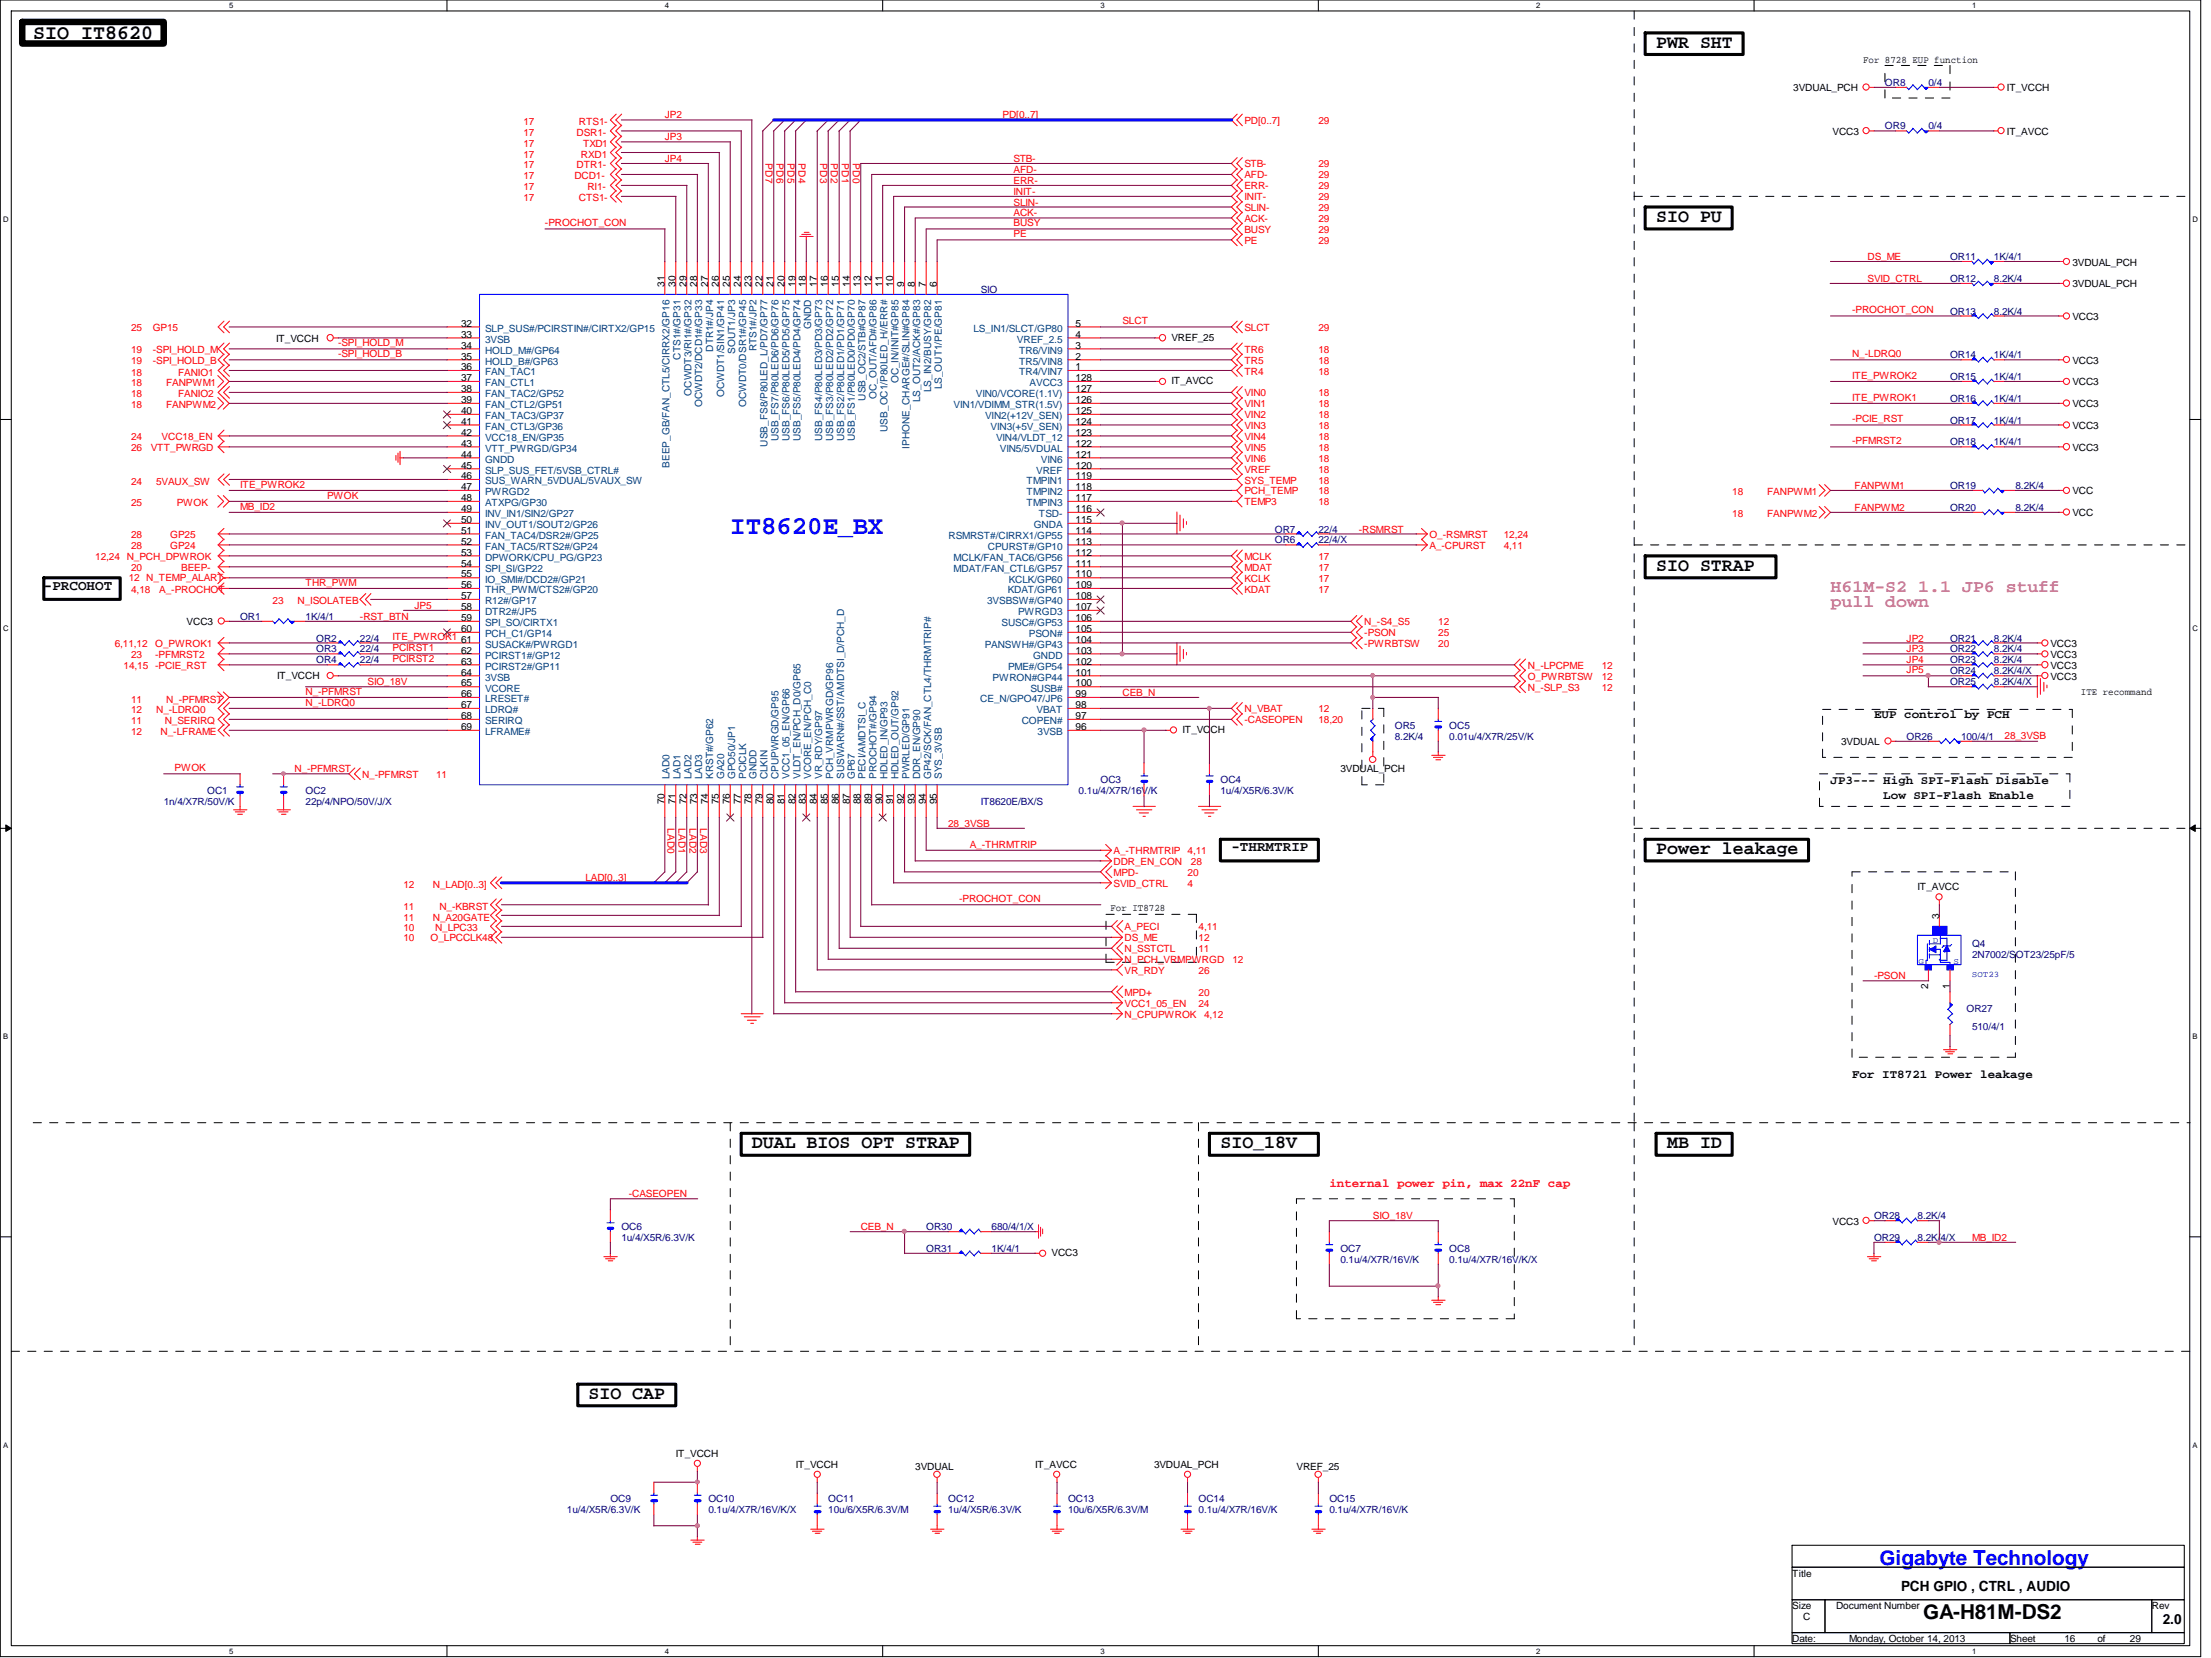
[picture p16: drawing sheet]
<svg xmlns="http://www.w3.org/2000/svg" width="273mm" height="205mm" viewBox="0 0 273 205" stroke-linecap="round" stroke-linejoin="round" font-family="sans-serif">
<defs><g id="words">
<text font-size="3.2" fill="#00f" x="90.3" y="66">IT8620E_BX</text>
<g font-size="2.5">
<text x="4.1" y="4.8">SIO IT8620</text>
<text x="237.7" y="200">GA-H81M-DS2</text>
</g>
<text font-size="2.5" fill="#00f" x="232.3" y="193.3">Gigabyte Technology</text>
<g font-size="2.3">
<text x="204.7" y="5.9">PWR SHT</text>
<text x="204.7" y="27.4">SIO PU</text>
<text x="204.7" y="70.5">SIO STRAP</text>
<text x="204.7" y="105.5">Power leakage</text>
<text x="92.9" y="141.9">DUAL BIOS OPT STRAP</text>
<text x="150.8" y="141.9">SIO_18V</text>
<text x="206" y="141.9">MB ID</text>
<text x="72.7" y="172.8">SIO CAP</text>
</g>
<g font-size="2.2" fill="#f0f">
<text x="226.2" y="73.2">H61M-S2 1.1 JP6 stuff</text>
<text x="226.2" y="75">pull down</text>
</g>
<g font-size="1.7">
<text x="5.4" y="72.9">-PRCOHOT</text>
<text x="152.2" y="105.2">-THRMTRIP</text>
<text x="234.9" y="196.6">PCH GPIO , CTRL , AUDIO</text>
<text x="267.3" y="200.6">2.0</text>
</g>
<g font-size="1.5">
<text x="231.6" y="88.7">EUP control by PCH</text>
<text x="226.2" y="96.8">JP3--- High SPI-Flash Disable</text>
<text x="232.7" y="98.6">Low SPI-Flash Enable</text>
<text x="228.9" y="133.2">For IT8721 Power leakage</text>
</g>
<text font-size="1.5" fill="#f00" x="164.3" y="146.6">internal power pin, max 22nF cap</text>
<g font-size="1.2">
<text x="221.6" y="11.3">3VDUAL_PCH</text>
<text x="230.2" y="7.7">For 8728 EUP function</text>
<text x="248" y="11.3">IT_VCCH</text>
<text x="226.5" y="16.6">VCC3</text>
<text x="248" y="16.6">IT_AVCC</text>
<text x="82.1" y="35.4" transform="rotate(-90 82.1 35.4)">31</text>
<text x="83.5" y="35.4" transform="rotate(-90 83.5 35.4)">30</text>
<text x="84.8" y="35.4" transform="rotate(-90 84.8 35.4)">29</text>
<text x="86.1" y="35.4" transform="rotate(-90 86.1 35.4)">28</text>
<text x="87.5" y="35.4" transform="rotate(-90 87.5 35.4)">27</text>
<text x="88.9" y="35.4" transform="rotate(-90 88.9 35.4)">26</text>
<text x="90.2" y="35.4" transform="rotate(-90 90.2 35.4)">25</text>
<text x="91.6" y="35.4" transform="rotate(-90 91.6 35.4)">24</text>
<text x="92.9" y="35.4" transform="rotate(-90 92.9 35.4)">23</text>
<text x="94.2" y="35.4" transform="rotate(-90 94.2 35.4)">22</text>
<text x="95.6" y="35.4" transform="rotate(-90 95.6 35.4)">21</text>
<text x="96.9" y="35.4" transform="rotate(-90 96.9 35.4)">20</text>
<text x="98.3" y="35.4" transform="rotate(-90 98.3 35.4)">19</text>
<text x="99.6" y="35.4" transform="rotate(-90 99.6 35.4)">18</text>
<text x="101" y="35.4" transform="rotate(-90 101 35.4)">17</text>
<text x="102.3" y="35.4" transform="rotate(-90 102.3 35.4)">16</text>
<text x="103.7" y="35.4" transform="rotate(-90 103.7 35.4)">15</text>
<text x="105" y="35.4" transform="rotate(-90 105 35.4)">14</text>
<text x="106.3" y="35.4" transform="rotate(-90 106.3 35.4)">13</text>
<text x="107.7" y="35.4" transform="rotate(-90 107.7 35.4)">12</text>
<text x="109" y="35.4" transform="rotate(-90 109 35.4)">11</text>
<text x="110.4" y="35.4" transform="rotate(-90 110.4 35.4)">10</text>
<text x="111.8" y="35.4" transform="rotate(-90 111.8 35.4)">9</text>
<text x="113.1" y="35.4" transform="rotate(-90 113.1 35.4)">8</text>
<text x="114.4" y="35.4" transform="rotate(-90 114.4 35.4)">7</text>
<text x="115.8" y="35.4" transform="rotate(-90 115.8 35.4)">6</text>
<text x="256.1" y="35.5">3VDUAL_PCH</text>
<text x="256.1" y="32.8">3VDUAL_PCH</text>
<text x="57" y="41.7">33</text>
<text x="57" y="40.3">32</text>
<text x="132.9" y="41.7">4</text>
<text x="132.9" y="40.3">5</text>
<text x="256.1" y="39.5">VCC3</text>
<text x="34.1" y="42.2">IT_VCCH</text>
<text x="57" y="44.4">35</text>
<text x="57" y="47.1">37</text>
<text x="57" y="45.7">36</text>
<text x="57" y="43.1">34</text>
<text x="132.9" y="47.1">128</text>
<text x="132.9" y="45.7">1</text>
<text x="132.9" y="44.4">2</text>
<text x="132.9" y="43.1">3</text>
<text x="144.8" y="42.1">VREF_25</text>
<text x="144.8" y="47.5">IT_AVCC</text>
<text x="256.1" y="47.6">VCC3</text>
<text x="256.1" y="44.9">VCC3</text>
<text x="57" y="52.5">41</text>
<text x="57" y="49.8">39</text>
<text x="57" y="51.1">40</text>
<text x="57" y="48.4">38</text>
<text x="57" y="53.8">42</text>
<text x="132.9" y="53.8">123</text>
<text x="132.9" y="52.5">124</text>
<text x="132.9" y="51.1">125</text>
<text x="132.9" y="49.8">126</text>
<text x="132.9" y="48.4">127</text>
<text x="256.1" y="53">VCC3</text>
<text x="256.1" y="50.3">VCC3</text>
<text x="57" y="55.2">43</text>
<text x="57" y="56.5">44</text>
<text x="57" y="57.9">45</text>
<text x="57" y="59.2">46</text>
<text x="132.9" y="59.2">119</text>
<text x="132.9" y="57.9">120</text>
<text x="132.9" y="56.5">121</text>
<text x="132.9" y="55.2">122</text>
<text x="256.1" y="55.7">VCC3</text>
<text x="57" y="60.5">47</text>
<text x="57" y="61.9">48</text>
<text x="57" y="63.2">49</text>
<text x="57" y="64.6">50</text>
<text x="57" y="65.9">51</text>
<text x="132.9" y="65.9">114</text>
<text x="132.9" y="64.6">115</text>
<text x="132.9" y="63.2">116</text>
<text x="132.9" y="61.9">117</text>
<text x="132.9" y="60.5">118</text>
<text x="256.1" y="63.8">VCC</text>
<text x="256.1" y="61">VCC</text>
<text x="57" y="67.3">52</text>
<text x="57" y="68.6">53</text>
<text x="57" y="70">54</text>
<text x="57" y="71.3">55</text>
<text x="132.9" y="71.3">110</text>
<text x="132.9" y="70">111</text>
<text x="132.9" y="68.6">112</text>
<text x="132.9" y="67.3">113</text>
<text x="23.1" y="77.2">VCC3</text>
<text x="57" y="76.7">59</text>
<text x="57" y="72.6">56</text>
<text x="57" y="74">57</text>
<text x="57" y="75.4">58</text>
<text x="132.9" y="76.7">106</text>
<text x="132.9" y="75.4">107</text>
<text x="132.9" y="74">108</text>
<text x="132.9" y="72.6">109</text>
<text x="34.2" y="83.8">IT_VCCH</text>
<text x="57" y="79.4">61</text>
<text x="57" y="78.1">60</text>
<text x="57" y="80.7">62</text>
<text x="57" y="82.1">63</text>
<text x="57" y="83.4">64</text>
<text x="132.9" y="83.4">101</text>
<text x="132.9" y="82.1">102</text>
<text x="132.9" y="80.7">103</text>
<text x="132.9" y="79.4">104</text>
<text x="132.9" y="78.1">105</text>
<text x="253.4" y="83.9">VCC3</text>
<text x="253.4" y="81.2">VCC3</text>
<text x="253.4" y="82.6">VCC3</text>
<text x="253.4" y="79.9">VCC3</text>
<text x="57" y="88.8">68</text>
<text x="57" y="87.5">67</text>
<text x="57" y="84.8">65</text>
<text x="57" y="86.1">66</text>
<text x="132.9" y="88.8">97</text>
<text x="132.9" y="87.5">98</text>
<text x="132.9" y="86.1">99</text>
<text x="132.9" y="84.8">100</text>
<text x="257.2" y="85.9">ITE recommand</text>
<text x="57" y="90.2">69</text>
<text x="132.9" y="90.2">96</text>
<text x="146.1" y="90.6">IT_VCCH</text>
<text x="165.6" y="95.4">3VDUAL_PCH</text>
<text x="227.5" y="92">3VDUAL</text>
<text x="82.1" y="99.3" transform="rotate(-90 82.1 99.3)">70</text>
<text x="83.5" y="99.3" transform="rotate(-90 83.5 99.3)">71</text>
<text x="84.8" y="99.3" transform="rotate(-90 84.8 99.3)">72</text>
<text x="86.1" y="99.3" transform="rotate(-90 86.1 99.3)">73</text>
<text x="87.5" y="99.3" transform="rotate(-90 87.5 99.3)">74</text>
<text x="88.9" y="99.3" transform="rotate(-90 88.9 99.3)">75</text>
<text x="90.2" y="99.3" transform="rotate(-90 90.2 99.3)">76</text>
<text x="91.6" y="99.3" transform="rotate(-90 91.6 99.3)">77</text>
<text x="92.9" y="99.3" transform="rotate(-90 92.9 99.3)">78</text>
<text x="94.2" y="99.3" transform="rotate(-90 94.2 99.3)">79</text>
<text x="95.6" y="99.3" transform="rotate(-90 95.6 99.3)">80</text>
<text x="96.9" y="99.3" transform="rotate(-90 96.9 99.3)">81</text>
<text x="98.3" y="99.3" transform="rotate(-90 98.3 99.3)">82</text>
<text x="99.6" y="99.3" transform="rotate(-90 99.6 99.3)">83</text>
<text x="101" y="99.3" transform="rotate(-90 101 99.3)">84</text>
<text x="102.3" y="99.3" transform="rotate(-90 102.3 99.3)">85</text>
<text x="103.7" y="99.3" transform="rotate(-90 103.7 99.3)">86</text>
<text x="105" y="99.3" transform="rotate(-90 105 99.3)">87</text>
<text x="106.3" y="99.3" transform="rotate(-90 106.3 99.3)">88</text>
<text x="107.7" y="99.3" transform="rotate(-90 107.7 99.3)">89</text>
<text x="109" y="99.3" transform="rotate(-90 109 99.3)">90</text>
<text x="110.4" y="99.3" transform="rotate(-90 110.4 99.3)">91</text>
<text x="111.8" y="99.3" transform="rotate(-90 111.8 99.3)">92</text>
<text x="113.1" y="99.3" transform="rotate(-90 113.1 99.3)">93</text>
<text x="114.4" y="99.3" transform="rotate(-90 114.4 99.3)">94</text>
<text x="115.8" y="99.3" transform="rotate(-90 115.8 99.3)">95</text>
<text x="137.2" y="112.5">For IT8728</text>
<text x="237" y="109.9">IT_AVCC</text>
<text x="239.6" y="113.5" transform="rotate(-90 239.6 113.5)">3</text>
<text x="238.3" y="122.2" transform="rotate(-90 238.3 122.2)">2</text>
<text x="241" y="122.2" transform="rotate(-90 241 122.2)">1</text>
<text x="130" y="155.2">VCC3</text>
<text x="226.5" y="151.3">VCC3</text>
<text x="83.5" y="179.9">IT_VCCH</text>
<text x="98.3" y="181.3">IT_VCCH</text>
<text x="113.1" y="181.5">3VDUAL</text>
<text x="127.9" y="181.3">IT_AVCC</text>
<text x="142.6" y="181.3">3VDUAL_PCH</text>
<text x="160.2" y="181.5">VREF_25</text>
<text x="221.5" y="194.7">Title</text>
<text x="221.5" y="198.8">Size</text>
<text x="221.5" y="202.8">Date:</text>
<text x="222.8" y="200.1">C</text>
<text x="226.9" y="198.8">Document Number</text>
<text x="228.5" y="202.8">Monday, October 14, 2013</text>
<text x="248.4" y="202.8">Sheet</text>
<text x="255.1" y="202.8">16</text>
<text x="259.2" y="202.8">of</text>
<text x="263.2" y="202.8">29</text>
<text x="265.9" y="198.8">Rev</text>
</g>
<g font-size="1.2" fill="#000080">
<text x="233" y="10.6">OR8</text>
<text x="238.3" y="10.6">0/4</text>
<text x="233" y="16">OR9</text>
<text x="238.3" y="16">0/4</text>
<text x="241" y="32.1">OR11</text>
<text x="241" y="34.8">OR12</text>
<text x="246.4" y="32.1">1K/4/1</text>
<text x="246.4" y="34.8">8.2K/4</text>
<text x="121.2" y="36.2">SIO</text>
<text x="241" y="38.9">OR13</text>
<text x="246.4" y="38.9">8.2K/4</text>
<text x="241" y="44.2">OR14</text>
<text x="241" y="46.9">OR15</text>
<text x="246.4" y="44.2">1K/4/1</text>
<text x="246.4" y="46.9">1K/4/1</text>
<text x="241" y="49.6">OR16</text>
<text x="241" y="52.3">OR17</text>
<text x="246.4" y="49.6">1K/4/1</text>
<text x="246.4" y="52.3">1K/4/1</text>
<text x="241" y="55">OR18</text>
<text x="246.4" y="55">1K/4/1</text>
<text x="157.6" y="65.8">OR7</text>
<text x="162.9" y="65.8">22/4</text>
<text x="241" y="60.4">OR19</text>
<text x="241" y="63.1">OR20</text>
<text x="249.1" y="60.4">8.2K/4</text>
<text x="249.1" y="63.1">8.2K/4</text>
<text x="157.6" y="67.1">OR6</text>
<text x="162.9" y="67.1">22/4/X</text>
<text x="29.7" y="76.5">OR1</text>
<text x="37.8" y="76.5">1K/4/1</text>
<text x="39.1" y="81.9">OR4</text>
<text x="39.1" y="80.6">OR3</text>
<text x="39.1" y="79.2">OR2</text>
<text x="44.5" y="81.9">22/4</text>
<text x="44.5" y="80.6">22/4</text>
<text x="44.5" y="79.2">22/4</text>
<text x="241" y="83.3">OR24</text>
<text x="241" y="80.6">OR22</text>
<text x="241" y="81.9">OR23</text>
<text x="241" y="79.2">OR21</text>
<text x="246.4" y="83.3">8.2K/4/X</text>
<text x="246.4" y="80.6">8.2K/4</text>
<text x="246.4" y="81.9">8.2K/4</text>
<text x="246.4" y="79.2">8.2K/4</text>
<text x="241" y="84.6">OR25</text>
<text x="246.4" y="84.6">8.2K/4/X</text>
<text x="172.4" y="90">OR5</text>
<text x="172.4" y="91.4">8.2K/4</text>
<text x="179.1" y="90">OC5</text>
<text x="179.1" y="91.4">0.01u/4/X7R/25V/K</text>
<text x="235.6" y="91.4">OR26</text>
<text x="242.4" y="91.4">100/4/1</text>
<text x="20.2" y="99.4">1n/4/X7R/50V/K</text>
<text x="25.6" y="98.1">OC1</text>
<text x="37.8" y="98.1">OC2</text>
<text x="37.8" y="99.4">22p/4/NPO/50V/J/X</text>
<text x="121.2" y="99.4">IT8620E/BX/S</text>
<text x="133.3" y="98.1">0.1u/4/X7R/16V/K</text>
<text x="136" y="96.7">OC3</text>
<text x="150.8" y="96.7">OC4</text>
<text x="150.8" y="98.1">1u/4/X5R/6.3V/K</text>
<text x="243.7" y="116.9">Q4</text>
<text x="243.7" y="118.3">2N7002/SOT23/25pF/5</text>
<text x="243" y="125">OR27</text>
<text x="243.7" y="127.2">510/4/1</text>
<text x="76.8" y="151.9">OC6</text>
<text x="76.8" y="153.3">1u/4/X5R/6.3V/K</text>
<text x="114.5" y="151.9">OR30</text>
<text x="114.5" y="154.6">OR31</text>
<text x="122.6" y="151.9">680/4/1/X</text>
<text x="122.6" y="154.6">1K/4/1</text>
<text x="165.6" y="154.6">OC7</text>
<text x="165.6" y="156">0.1u/4/X7R/16V/K</text>
<text x="179.1" y="154.6">OC8</text>
<text x="179.1" y="156">0.1u/4/X7R/16V/K/X</text>
<text x="231.6" y="153.3">OR29</text>
<text x="231.6" y="150.6">OR28</text>
<text x="237" y="153.3">8.2K/4/X</text>
<text x="237" y="150.6">8.2K/4</text>
<text x="75.4" y="185.6">OC9</text>
<text x="87.5" y="185.6">OC10</text>
<text x="102.4" y="185.6">OC11</text>
<text x="117.2" y="185.6">OC12</text>
<text x="132" y="185.6">OC13</text>
<text x="148.1" y="185.6">OC14</text>
<text x="164.3" y="185.6">OC15</text>
<text x="70.1" y="186.9">1u/4/X5R/6.3V/K</text>
<text x="87.5" y="186.9">0.1u/4/X7R/16V/K/X</text>
<text x="102.4" y="186.9">10u/6/X5R/6.3V/M</text>
<text x="117.2" y="186.9">1u/4/X5R/6.3V/K</text>
<text x="132" y="186.9">10u/6/X5R/6.3V/M</text>
<text x="148.1" y="186.9">0.1u/4/X7R/16V/K</text>
<text x="164.3" y="186.9">0.1u/4/X7R/16V/K</text>
</g>
<g font-size="1.2" fill="#f00">
<text x="64.7" y="15.4">17</text>
<text x="64.7" y="16.8">17</text>
<text x="71.2" y="16.8">DSR1-</text>
<text x="71.5" y="15.4">RTS1-</text>
<text x="82.2" y="14.6">JP2</text>
<text x="82.2" y="17.3">JP3</text>
<text x="123.9" y="14.6">PD[0..7]</text>
<text x="153.8" y="15.3">PD[0..7]</text>
<text x="162.9" y="15.3">29</text>
<text x="64.7" y="19.5">17</text>
<text x="64.7" y="23.5">17</text>
<text x="64.7" y="18.1">17</text>
<text x="64.7" y="22.1">17</text>
<text x="64.7" y="20.8">17</text>
<text x="71" y="22.1">DCD1-</text>
<text x="71.2" y="20.8">DTR1-</text>
<text x="71.8" y="19.5">RXD1</text>
<text x="72.1" y="18.1">TXD1</text>
<text x="72.6" y="23.5">RI1-</text>
<text x="82.2" y="20">JP4</text>
<text x="94.6" y="20.2" transform="rotate(90 94.6 20.2)">PD7</text>
<text x="96" y="20.2" transform="rotate(90 96 20.2)">PD6</text>
<text x="97.3" y="20.2" transform="rotate(90 97.3 20.2)">PD5</text>
<text x="98.7" y="20.2" transform="rotate(90 98.7 20.2)">PD4</text>
<text x="101.3" y="20.2" transform="rotate(90 101.3 20.2)">PD3</text>
<text x="102.7" y="20.2" transform="rotate(90 102.7 20.2)">PD2</text>
<text x="104.1" y="20.2" transform="rotate(90 104.1 20.2)">PD1</text>
<text x="105.4" y="20.2" transform="rotate(90 105.4 20.2)">PD0</text>
<text x="125.3" y="22.7">ERR-</text>
<text x="125.3" y="21.3">AFD-</text>
<text x="125.3" y="20">STB-</text>
<text x="153.8" y="20.7">STB-</text>
<text x="153.8" y="22">AFD-</text>
<text x="153.8" y="23.4">ERR-</text>
<text x="162.9" y="23.4">29</text>
<text x="162.9" y="20.7">29</text>
<text x="162.9" y="22">29</text>
<text x="64.7" y="24.8">17</text>
<text x="67.3" y="27.9">-PROCHOT_CON</text>
<text x="71.5" y="24.8">CTS1-</text>
<text x="125.3" y="25.4">SLIN-</text>
<text x="125.3" y="26.7">ACK-</text>
<text x="125.3" y="24">INIT-</text>
<text x="125.3" y="29.3">PE</text>
<text x="125.3" y="27.9">BUSY</text>
<text x="153.8" y="28.7">BUSY</text>
<text x="153.8" y="24.7">INIT-</text>
<text x="153.8" y="26.1">SLIN-</text>
<text x="153.8" y="27.4">ACK-</text>
<text x="162.9" y="26.1">29</text>
<text x="162.9" y="27.4">29</text>
<text x="162.9" y="28.7">29</text>
<text x="162.9" y="24.7">29</text>
<text x="153.8" y="30.1">PE</text>
<text x="162.9" y="30.1">29</text>
<text x="230.8" y="32.1">DS_ME</text>
<text x="230.8" y="34.8">SVID_CTRL</text>
<text x="16.2" y="40.9">25</text>
<text x="18.9" y="40.9">GP15</text>
<text x="138.7" y="40">SLCT</text>
<text x="153.8" y="40.9">SLCT</text>
<text x="162.9" y="40.9">29</text>
<text x="228.9" y="38.7">-PROCHOT_CON</text>
<text x="16.2" y="43.6">19</text>
<text x="16.2" y="44.9">19</text>
<text x="16.2" y="46.4">18</text>
<text x="16.2" y="47.7">18</text>
<text x="18.9" y="43.6">-SPI_HOLD_M</text>
<text x="18.9" y="44.9">-SPI_HOLD_B</text>
<text x="20.5" y="47.7">FANPWM1</text>
<text x="22" y="46.4">FANIO1</text>
<text x="41.8" y="42.8">-SPI_HOLD_M</text>
<text x="41.8" y="44.1">-SPI_HOLD_B</text>
<text x="153.8" y="46.3">TR4</text>
<text x="153.8" y="44.9">TR5</text>
<text x="153.8" y="43.6">TR6</text>
<text x="162.9" y="46.3">18</text>
<text x="162.9" y="44.9">18</text>
<text x="162.9" y="43.6">18</text>
<text x="228.9" y="46.8">ITE_PWROK2</text>
<text x="228.9" y="44.1">N_-LDRQ0</text>
<text x="16.2" y="49.1">18</text>
<text x="16.2" y="50.4">18</text>
<text x="20.5" y="50.4">FANPWM2</text>
<text x="22" y="49.1">FANIO2</text>
<text x="153.8" y="53">VIN3</text>
<text x="153.8" y="50.3">VIN1</text>
<text x="153.8" y="48.9">VIN0</text>
<text x="153.8" y="51.6">VIN2</text>
<text x="162.9" y="53">18</text>
<text x="162.9" y="50.3">18</text>
<text x="162.9" y="48.9">18</text>
<text x="162.9" y="51.6">18</text>
<text x="228.9" y="49.5">ITE_PWROK1</text>
<text x="228.9" y="52.2">-PCIE_RST</text>
<text x="16.2" y="55.7">26</text>
<text x="16.2" y="54.3">24</text>
<text x="16.2" y="59.9">24</text>
<text x="18.6" y="55.7">VTT_PWRGD</text>
<text x="19.3" y="59.9">5VAUX_SW</text>
<text x="20" y="54.3">VCC18_EN</text>
<text x="153.8" y="55.7">VIN5</text>
<text x="153.8" y="58.4">VREF</text>
<text x="153.8" y="59.7">SYS_TEMP</text>
<text x="153.8" y="54.3">VIN4</text>
<text x="153.8" y="57">VIN6</text>
<text x="162.9" y="59.7">18</text>
<text x="162.9" y="58.4">18</text>
<text x="162.9" y="55.7">18</text>
<text x="162.9" y="54.3">18</text>
<text x="162.9" y="57">18</text>
<text x="228.9" y="54.9">-PFMRST2</text>
<text x="16.2" y="62.5">25</text>
<text x="21.8" y="62.5">PWOK</text>
<text x="29.7" y="62.9">MB_ID2</text>
<text x="29.7" y="60.2">ITE_PWROK2</text>
<text x="40.4" y="61.6">PWOK</text>
<text x="153.8" y="62.4">TEMP3</text>
<text x="153.8" y="61">PCH_TEMP</text>
<text x="162.9" y="61">18</text>
<text x="162.9" y="62.4">18</text>
<text x="167.9" y="65.8">-RSMRST</text>
<text x="214.1" y="61.2">18</text>
<text x="214.1" y="63.9">18</text>
<text x="218.4" y="61.2">FANPWM1</text>
<text x="218.4" y="63.9">FANPWM2</text>
<text x="229.2" y="60.4">FANPWM1</text>
<text x="229.2" y="63.1">FANPWM2</text>
<text x="11.8" y="69.1">12,24 N_PCH_DPWROK</text>
<text x="15.9" y="71.7">12 N_TEMP_ALART-</text>
<text x="16.2" y="70.5">20</text>
<text x="16.2" y="66.5">28</text>
<text x="16.2" y="67.8">28</text>
<text x="21" y="66.5">GP25</text>
<text x="21" y="67.8">GP24</text>
<text x="22.4" y="70.5">BEEP-</text>
<text x="153.8" y="70.5">MDAT</text>
<text x="153.8" y="69.1">MCLK</text>
<text x="153.8" y="71.8">KCLK</text>
<text x="162.9" y="71.8">17</text>
<text x="162.9" y="70.5">17</text>
<text x="162.9" y="69.1">17</text>
<text x="176.7" y="66.5">O_-RSMRST</text>
<text x="176.7" y="67.8">A_-CPURST</text>
<text x="185.8" y="66.5">12,24</text>
<text x="185.8" y="67.8">4,11</text>
<text x="16.2" y="73.2">4,18</text>
<text x="19.7" y="73.2">A_-PROCHOT</text>
<text x="33.7" y="74.6">23</text>
<text x="36.8" y="74.6">N_ISOLATEB</text>
<text x="37.8" y="72.3">THR_PWM</text>
<text x="44.5" y="76.5">-RST_BTN</text>
<text x="51.2" y="75.2">JP5</text>
<text x="153.8" y="73.2">KDAT</text>
<text x="162.9" y="73.2">17</text>
<text x="168.6" y="77.2">N_-S4_S5</text>
<text x="177.8" y="77.2">12</text>
<text x="14.2" y="79.9">6,11,12</text>
<text x="15.3" y="82.6">14,15 -PCIE_RST</text>
<text x="16.2" y="81.2">23</text>
<text x="19.2" y="79.9">O_PWROK1</text>
<text x="19.2" y="81.2">-PFMRST2</text>
<text x="48.5" y="79.1">ITE_PWROK1</text>
<text x="48.5" y="80.4">PCIRST1</text>
<text x="48.5" y="81.8">PCIRST2</text>
<text x="168.6" y="78.6">-PSON</text>
<text x="168.6" y="79.9">-PWRBTSW</text>
<text x="177.8" y="79.9">20</text>
<text x="177.8" y="78.6">25</text>
<text x="188.8" y="83.9">O_PWRBTSW</text>
<text x="188.8" y="82.6">N_-LPCPME</text>
<text x="197.9" y="83.9">12</text>
<text x="197.9" y="82.6">12</text>
<text x="235.6" y="81.9">JP4</text>
<text x="235.6" y="79.2">JP2</text>
<text x="235.6" y="80.6">JP3</text>
<text x="235.6" y="83.1">JP5</text>
<text x="16.2" y="89.5">11</text>
<text x="16.2" y="86.8">11</text>
<text x="16.2" y="88.1">12</text>
<text x="19.3" y="88.1">N_-LDRQ0</text>
<text x="20.4" y="89.5">N_SERIRQ</text>
<text x="20.5" y="86.8">N_-PFMRST</text>
<text x="37.8" y="87.2">N_-LDRQ0</text>
<text x="37.8" y="85.8">N_-PFMRST</text>
<text x="45.4" y="84.6">SIO_18V</text>
<text x="138.7" y="86">CEB_N</text>
<text x="153.8" y="89.3">-CASEOPEN</text>
<text x="153.8" y="88">N_VBAT</text>
<text x="162.9" y="89.3">18,20</text>
<text x="162.9" y="88">12</text>
<text x="188.8" y="85.3">N_-SLP_S3</text>
<text x="197.9" y="85.3">12</text>
<text x="16.2" y="90.8">12</text>
<text x="19.9" y="90.8">N_-LFRAME</text>
<text x="21.6" y="95.2">PWOK</text>
<text x="36.4" y="95.4">N_-PFMRST</text>
<text x="247.7" y="91.2">28_3VSB</text>
<text x="44.7" y="96.1">N_-PFMRST</text>
<text x="53.9" y="96.1">11</text>
<text x="82.5" y="102.3" transform="rotate(90 82.5 102.3)">LAD0</text>
<text x="83.9" y="102.3" transform="rotate(90 83.9 102.3)">LAD1</text>
<text x="85.2" y="102.3" transform="rotate(90 85.2 102.3)">LAD2</text>
<text x="86.5" y="102.3" transform="rotate(90 86.5 102.3)">LAD3</text>
<text x="117.2" y="102.1">28_3VSB</text>
<text x="119.8" y="104.7">A_-THRMTRIP</text>
<text x="137.6" y="105.5">A_-THRMTRIP</text>
<text x="137.6" y="106.8">DDR_EN_CON</text>
<text x="146.8" y="105.5">4,11</text>
<text x="147.2" y="106.8">28</text>
<text x="49.9" y="113.7">11</text>
<text x="49.9" y="109.6">12</text>
<text x="49.9" y="112.4">11</text>
<text x="53.5" y="113.7">N_A20GATE</text>
<text x="53.5" y="109.6">N_LAD[0..3]</text>
<text x="54.3" y="112.4">N_-KBRST</text>
<text x="72.3" y="108.8">LAD[0..3]</text>
<text x="118.5" y="111.4">-PROCHOT_CON</text>
<text x="137.6" y="109.5">SVID_CTRL</text>
<text x="137.6" y="108.2">MPD-</text>
<text x="146.8" y="109.5">4</text>
<text x="146.8" y="108.2">20</text>
<text x="49.9" y="115">10</text>
<text x="49.9" y="116.2">10</text>
<text x="53.2" y="116.2">O_LPCCLK48</text>
<text x="53.8" y="115">N_LPC33</text>
<text x="139" y="116.2">DS_ME</text>
<text x="139" y="119">N_PCH_VRMPWRGD</text>
<text x="139" y="114.9">A_PECI</text>
<text x="139" y="117.6">N_SSTCTL</text>
<text x="148.1" y="117.6">11</text>
<text x="148.1" y="114.9">4,11</text>
<text x="148.1" y="116.2">12</text>
<text x="152.3" y="119">12</text>
<text x="139" y="124.3">VCC1_05_EN</text>
<text x="139" y="123">MPD+</text>
<text x="139" y="125.7">N_CPUPWROK</text>
<text x="139" y="120.3">VR_RDY</text>
<text x="148.1" y="124.3">24</text>
<text x="148.1" y="120.3">26</text>
<text x="148.1" y="123">20</text>
<text x="148.8" y="125.7">4,12</text>
<text x="231.6" y="120.9">-PSON</text>
<text x="77.7" y="147.9">-CASEOPEN</text>
<text x="106.4" y="151.9">CEB_N</text>
<text x="169.7" y="150.6">SIO_18V</text>
<text x="243.7" y="153.3">MB_ID2</text>
</g>
<g font-size="1.2" fill="#004080">
<text x="59.9" y="41">SLP_SUS#/PCIRSTIN#/CIRTX2/GP15</text>
<text x="100.2" y="40.7" transform="rotate(-90 100.2 40.7)">GNDD</text>
<text x="120.3" y="41">LS_IN1/SLCT/GP80</text>
<text x="59.9" y="45">HOLD_B#/GP63</text>
<text x="59.9" y="47.7">FAN_CTL1</text>
<text x="59.9" y="46.4">FAN_TAC1</text>
<text x="59.9" y="43.7">HOLD_M#/GP64</text>
<text x="59.9" y="42.3">3VSB</text>
<text x="84.1" y="44.4" transform="rotate(-90 84.1 44.4)">CTS1#/GP31</text>
<text x="88.1" y="43.4" transform="rotate(-90 88.1 43.4)">DTR1#/JP4</text>
<text x="90.8" y="43.7" transform="rotate(-90 90.8 43.7)">SOUT1/JP3</text>
<text x="93.5" y="43.4" transform="rotate(-90 93.5 43.4)">RTS1#/JP2</text>
<text x="111" y="47.3" transform="rotate(-90 111 47.3)">OC_IN/INIT#GP85</text>
<text x="125.7" y="42.3">VREF_2.5</text>
<text x="125.9" y="46.4">TR4/VIN7</text>
<text x="125.9" y="45">TR5/VIN8</text>
<text x="125.9" y="43.7">TR6/VIN9</text>
<text x="127.3" y="47.7">AVCC3</text>
<text x="59.9" y="53.1">FAN_CTL3/GP36</text>
<text x="59.9" y="50.4">FAN_CTL2/GP51</text>
<text x="59.9" y="51.8">FAN_TAC3/GP37</text>
<text x="59.9" y="49.1">FAN_TAC2/GP52</text>
<text x="85.5" y="48.9" transform="rotate(-90 85.5 48.9)">OCWDT3/RI1#/GP32</text>
<text x="86.8" y="50.3" transform="rotate(-90 86.8 50.3)">OCWDT2/DCD1#/GP33</text>
<text x="89.5" y="49" transform="rotate(-90 89.5 49)">OCWDT1/SIN1/GP41</text>
<text x="92.2" y="50.2" transform="rotate(-90 92.2 50.2)">OCWDT0/DSR1#/GP45</text>
<text x="107" y="49.5" transform="rotate(-90 107 49.5)">USB_OC2/STB#GP87</text>
<text x="108.3" y="49.2" transform="rotate(-90 108.3 49.2)">OC_OUT/AFD#/GP86</text>
<text x="109.7" y="53.3" transform="rotate(-90 109.7 53.3)">USB_OC1/P80LED_H//ERR#</text>
<text x="113.7" y="49.7" transform="rotate(-90 113.7 49.7)">LS_OUT2/ACK#/GP83</text>
<text x="115.1" y="48.4" transform="rotate(-90 115.1 48.4)">LS_IN2/BUSY/GP82</text>
<text x="116.4" y="48.1" transform="rotate(-90 116.4 48.1)">LS_OUT1/PE/GP81</text>
<text x="117.9" y="50.4">VIN1/VDIMM_STR(1.5V)</text>
<text x="120.6" y="49.1">VIN0/VCORE(1.1V)</text>
<text x="121.7" y="51.8">VIN2(+12V_SEN)</text>
<text x="122.4" y="53.1">VIN3(+5V_SEN)</text>
<text x="59.9" y="54.4">VCC18_EN/GP35</text>
<text x="59.9" y="55.8">VTT_PWRGD/GP34</text>
<text x="59.9" y="57.1">GNDD</text>
<text x="59.9" y="58.5">SLP_SUS_FET/5VSB_CTRL#</text>
<text x="59.9" y="59.8">SUS_WARN_5VDUAL/5VAUX_SW</text>
<text x="82.8" y="57.8" transform="rotate(-90 82.8 57.8)">BEEP_GB/FAN_CTL5/CIRRX2/GP16</text>
<text x="94.9" y="55.2" transform="rotate(-90 94.9 55.2)">USB_FS8/P80LED_L/PD7/GP77</text>
<text x="96.2" y="54.5" transform="rotate(-90 96.2 54.5)">USB_FS7/P80LED6/PD6/GP76</text>
<text x="97.6" y="54.5" transform="rotate(-90 97.6 54.5)">USB_FS6/P80LED5/PD5/GP75</text>
<text x="98.9" y="54.5" transform="rotate(-90 98.9 54.5)">USB_FS5/P80LED4/PD4/GP74</text>
<text x="101.6" y="54.5" transform="rotate(-90 101.6 54.5)">USB_FS4/P80LED3/PD3/GP73</text>
<text x="103" y="54.5" transform="rotate(-90 103 54.5)">USB_FS3/P80LED2/PD2/GP72</text>
<text x="104.3" y="54.5" transform="rotate(-90 104.3 54.5)">USB_FS2/P80LED1/PD1/GP71</text>
<text x="105.7" y="54.5" transform="rotate(-90 105.7 54.5)">USB_FS1/P80LED0/PD0/GP70</text>
<text x="112.4" y="55.5" transform="rotate(-90 112.4 55.5)">IPHONE_CHARGE#/SLIN#GP84</text>
<text x="123.1" y="54.4">VIN4/VLDT_12</text>
<text x="123.6" y="55.8">VIN5/5VDUAL</text>
<text x="126.9" y="59.8">TMPIN1</text>
<text x="128.1" y="58.5">VREF</text>
<text x="128.6" y="57.1">VIN6</text>
<text x="59.9" y="61.2">PWRGD2</text>
<text x="59.9" y="62.5">ATXPG/GP30</text>
<text x="59.9" y="63.9">INV_IN1/SIN2/GP27</text>
<text x="59.9" y="65.2">INV_OUT1/SOUT2/GP26</text>
<text x="126.9" y="62.5">TMPIN3</text>
<text x="126.9" y="61.2">TMPIN2</text>
<text x="127.8" y="65.2">GNDA</text>
<text x="128.4" y="63.9">TSD-</text>
<text x="59.9" y="66.5">FAN_TAC4/DSR2#/GP25</text>
<text x="59.9" y="67.9">FAN_TAC5/RTS2#/GP24</text>
<text x="59.9" y="69.3">DPWORK/CPU_PG/GP23</text>
<text x="59.9" y="70.6">SPI_SI/GP22</text>
<text x="59.9" y="72">IO_SMI#/DCD2#/GP21</text>
<text x="117.2" y="66.5">RSMRST#/CIRRX1/GP55</text>
<text x="117.9" y="70.6">MDAT/FAN_CTL6/GP57</text>
<text x="117.9" y="69.3">MCLK/FAN_TAC6/GP56</text>
<text x="122.1" y="67.9">CPURST#/GP10</text>
<text x="124.7" y="72">KCLK/GP60</text>
<text x="59.9" y="77.3">SPI_SO/CIRTX1</text>
<text x="59.9" y="73.3">THR_PWM/CTS2#/GP20</text>
<text x="59.9" y="74.6">R12#/GP17</text>
<text x="59.9" y="76">DTR2#/JP5</text>
<text x="122" y="74.6">3VSBSW#/GP40</text>
<text x="123.8" y="77.3">SUSC#/GP53</text>
<text x="124.5" y="73.3">KDAT/GP61</text>
<text x="125.8" y="76">PWRGD3</text>
<text x="59.9" y="80">SUSACK#/PWRGD1</text>
<text x="59.9" y="78.7">PCH_C1/GP14</text>
<text x="59.9" y="81.4">PCIRST1#/GP12</text>
<text x="59.9" y="82.7">PCIRST2#/GP11</text>
<text x="121.7" y="80">PANSWH#/GP43</text>
<text x="124.6" y="82.7">PME#/GP54</text>
<text x="127.2" y="78.7">PSON#</text>
<text x="127.7" y="81.4">GNDD</text>
<text x="59.9" y="89.5">SERIRQ</text>
<text x="59.9" y="88.1">LDRQ#</text>
<text x="59.9" y="84.1">3VSB</text>
<text x="59.9" y="85.4">VCORE</text>
<text x="59.9" y="86.7">LRESET#</text>
<text x="121.2" y="86.7">CE_N/GPO47/JP6</text>
<text x="122.7" y="84.1">PWRON#GP44</text>
<text x="126.3" y="89.5">COPEN#</text>
<text x="127.3" y="85.4">SUSB#</text>
<text x="128.1" y="88.1">VBAT</text>
<text x="59.9" y="90.8">LFRAME#</text>
<text x="128.2" y="90.8">3VSB</text>
<text x="82.8" y="96.3" transform="rotate(-90 82.8 96.3)">LAD0</text>
<text x="84.1" y="96.3" transform="rotate(-90 84.1 96.3)">LAD1</text>
<text x="85.5" y="96.3" transform="rotate(-90 85.5 96.3)">LAD2</text>
<text x="86.8" y="96.3" transform="rotate(-90 86.8 96.3)">LAD3</text>
<text x="88.1" y="96.3" transform="rotate(-90 88.1 96.3)">KRST#/GP62</text>
<text x="89.5" y="96.3" transform="rotate(-90 89.5 96.3)">GA20</text>
<text x="90.8" y="96.3" transform="rotate(-90 90.8 96.3)">GPO50/JP1</text>
<text x="92.2" y="96.3" transform="rotate(-90 92.2 96.3)">PCICLK</text>
<text x="93.5" y="96.3" transform="rotate(-90 93.5 96.3)">GNDD</text>
<text x="94.9" y="96.3" transform="rotate(-90 94.9 96.3)">CLKIN</text>
<text x="96.2" y="96.3" transform="rotate(-90 96.2 96.3)">CPUPWRGD/GP95</text>
<text x="97.6" y="96.3" transform="rotate(-90 97.6 96.3)">VCC1_05_EN/GP66</text>
<text x="98.9" y="96.3" transform="rotate(-90 98.9 96.3)">VLDT_EN/PCH_D0/GP65</text>
<text x="100.2" y="96.3" transform="rotate(-90 100.2 96.3)">VCORE_EN/PCH_C0</text>
<text x="101.6" y="96.3" transform="rotate(-90 101.6 96.3)">VR_RDY/GP97</text>
<text x="103" y="96.3" transform="rotate(-90 103 96.3)">PCH_VRMPWRGD/GP96</text>
<text x="104.3" y="96.3" transform="rotate(-90 104.3 96.3)">SUSWARN#/SST/AMDTSI_D/PCH_D</text>
<text x="105.7" y="96.3" transform="rotate(-90 105.7 96.3)">GP67</text>
<text x="107" y="96.3" transform="rotate(-90 107 96.3)">PECI/AMDTSI_C</text>
<text x="108.3" y="96.3" transform="rotate(-90 108.3 96.3)">PROCHOT#/GP94</text>
<text x="109.7" y="96.3" transform="rotate(-90 109.7 96.3)">HDLED_IN/GP93</text>
<text x="111" y="96.3" transform="rotate(-90 111 96.3)">HDLED_OUT/GP92</text>
<text x="112.4" y="96.3" transform="rotate(-90 112.4 96.3)">PWRLED/GP91</text>
<text x="113.7" y="96.3" transform="rotate(-90 113.7 96.3)">DDR_EN/GP90</text>
<text x="115.1" y="96.3" transform="rotate(-90 115.1 96.3)">GP42/SCK/FAN_CTL4/THRMTRIP#</text>
<text x="116.4" y="96.3" transform="rotate(-90 116.4 96.3)">SYS_3VSB</text>
</g>
<g font-size="1.1" fill="#00f">
<text x="237.1" y="119.1">G</text>
<text x="238.9" y="116.5">D</text>
<text x="241.4" y="119.1">S</text>
<text x="243.7" y="120.7">SOT23</text>
</g>
<g font-size=".9">
<text x="28.3" y="1">5</text>
<text x="82.2" y="1">4</text>
<text x="136" y="1">3</text>
<text x="189.9" y="1">2</text>
<text x="243.7" y="1">1</text>
<text x=".4" y="27.4">D</text>
<text x="271" y="27.4">D</text>
<text x=".4" y="77.9">C</text>
<text x="271" y="77.9">C</text>
<text x=".4" y="128.4">B</text>
<text x="271" y="128.4">B</text>
<text x=".4" y="178.9">A</text>
<text x="271" y="178.9">A</text>
<text x="28.3" y="204.3">5</text>
<text x="82.2" y="204.3">4</text>
<text x="136" y="204.3">3</text>
<text x="189.9" y="204.3">2</text>
<text x="243.7" y="204.3">1</text>
</g>
</g></defs>
<path d="M0 0h272v204.6h-272zM1.4 1.4h269.2v201.9h-269.2z" fill="none" stroke="#000" stroke-width=".13"/>
<g fill="#fff">
<path d="M28.3 .2h.5v1h-.5z"/>
<path d="M28.3 203.4h.5v1.1h-.5z"/>
</g>
<path d="M55.2 0v1.4M55.2 203.3v1.3" fill="none" stroke="#000" stroke-width=".13"/>
<g fill="#fff">
<path d="M82.2 .2h.5v1h-.5z"/>
<path d="M82.2 203.4h.5v1.1h-.5z"/>
</g>
<path d="M109.1 0v1.4M109.1 203.3v1.3" fill="none" stroke="#000" stroke-width=".13"/>
<g fill="#fff">
<path d="M136 .2h.5v1h-.5z"/>
<path d="M136 203.4h.5v1.1h-.5z"/>
</g>
<path d="M162.9 0v1.4M162.9 203.3v1.3" fill="none" stroke="#000" stroke-width=".13"/>
<g fill="#fff">
<path d="M189.9 .2h.5v1h-.5z"/>
<path d="M189.9 203.4h.5v1.1h-.5z"/>
</g>
<path d="M216.8 0v1.4M216.8 203.3v1.3" fill="none" stroke="#000" stroke-width=".13"/>
<g fill="#fff">
<path d="M243.7 .2h.5v1h-.5z"/>
<path d="M243.7 203.4h.5v1.1h-.5z"/>
<path d="M.4 26.6h.7v1h-.7z"/>
<path d="M271 26.6h.6v1h-.6z"/>
<path d="M.4 77h.7v1.1h-.7z"/>
<path d="M271 77h.6v1.1h-.6z"/>
</g>
<path d="M0 51.8h1.4M270.6 51.8h1.4" fill="none" stroke="#000" stroke-width=".13"/>
<g fill="#fff">
<path d="M.4 127.5h.6v1.1h-.6z"/>
<path d="M271 127.5h.6v1.1h-.6z"/>
</g>
<path d="M0 102.3h1.4M270.6 102.3h1.4" fill="none" stroke="#000" stroke-width=".13"/>
<path d="M.7 101.9l.7 .4-.7 .4zM270.6 102.3l.7-.4v.8z" fill="#000"/>
<path d="M.7 101.9l.7 .4-.7 .4zM270.6 102.3l.7-.4v.8z" fill="none" stroke="#000" stroke-width=".12"/>
<g fill="#fff">
<path d="M.4 178h.6v1.1h-.6z"/>
<path d="M271 178h.6v1.1h-.6z"/>
</g>
<path d="M0 152.8h1.4M270.6 152.8h1.4M221.5 190.9h48.4v2.7h-48.4zM221.5 193.6h48.4v4h-48.4zM221.5 197.6h4v4.1h-4zM225.5 197.6h40.4v4.1h-40.4zM265.9 197.6h4v4.1h-4zM221.5 201.7h26.9v1.3h-26.9zM248.4 201.7h21.5v1.3h-21.5z" fill="none" stroke="#000" stroke-width=".13"/>
<g fill="none" stroke="#000" stroke-width=".12" stroke-dasharray="1 1 1 1 1 1 1 1">
<path d="M202 1.4v137.3M232.9 8.1h8.1M232.9 12.1v-4M241 8.1v4M241 12.1h-8.1M202 24.3h68.7M202 67.3h68.7M168.3 87.5h2.7M168.3 96.9v-9.4M171 87.5v9.4M171 96.9h-2.7M224.9 95.6h30.9"/>
<path d="M224.9 99.6v-4M225.2 87.6h30.9M225.2 93.6v-6M255.8 95.6v4M255.8 99.6h-30.9M256.1 87.6v6M256.1 93.6h-30.9M136.7 112.9h11.2M136.7 118.9v-6M147.9 112.9v6M147.9 118.9h-11.2M202 102.3h68.7"/>
<path d="M228.9 107.7h20.2M249.1 107.7v22.9M4.1 138.7h266.6M90.2 138.7v28.3M148.1 138.7v28.3M202 138.7v28.3M228.9 130.6v-22.9M249.1 130.6h-20.2M160.2 148.1h26.9M187.1 148.1v14.8M1.4 166.9h269.3M160.2 162.9v-14.8"/>
<path d="M187.1 162.9h-26.9"/>
</g>
<path d="M203.3 4.1h12.1v2.6h-12.1zM203.3 25.6h10.8v2.7h-10.8zM5.4 71.4h9.5v2.6h-9.5zM203.3 68.7h16.2v2.7h-16.2zM150.8 103.7h12.1v2.6h-12.1zM203.3 103.7h20.2v2.6h-20.2zM91.6 140h28.2v2.7h-28.2zM149.5 140h13.4v2.7h-13.4zM204.7 140h9.4v2.7h-9.4zM71.4 171h12.1v2.6h-12.1z" fill="none" stroke="#000" stroke-width=".38"/>
<path d="M2.7 2.7h17.5v2.7h-17.5z" fill="none" stroke="#000" stroke-width=".8"/>
<g fill="none" stroke="#f00" stroke-width=".13">
<path d="M76.2 14.1l-.8 .7 .8 .7M76.2 15.5l-.8 .7 .8 .7M76.2 18.2l-.8 .6 .8 .8M76.2 16.8l-.8 .7 .8 .7M76.2 19.5l-.8 .7 .8 .7M76.8 14.1l-.7 .7 .7 .7M76.8 15.5l-.7 .7 .7 .7M76.8 18.2l-.7 .6 .7 .8M76.8 16.8l-.7 .7 .7 .7M76.8 19.5l-.7 .7 .7 .7M152.9 14.1l-.7 .7 .7 .7M152.9 19.5l-.7 .7 .7 .7"/>
<path d="M153.5 14.1l-.6 .7 .6 .7M153.5 19.5l-.6 .7 .6 .7M231 10.8h.6M231 16.2h.6M246.4 10.8h.5M246.4 16.2h.5M27.7 39.7l-.7 .7 .7 .7M28.4 39.7l-.8 .7 .8 .7M76.2 22.2l-.8 .7 .8 .7M76.2 20.8l-.8 .7 .8 .8M76.2 23.5l-.8 .8 .8 .7M76.8 22.2l-.7 .7 .7 .7"/>
<path d="M76.8 20.8l-.7 .7 .7 .8M76.8 23.5l-.7 .8 .7 .7M98.8 29.2h1.7M99.1 29h1.1M99.4 28.7h.6M99.6 29.2v.4M152.9 39.7l-.7 .7 .7 .7M152.9 27.6l-.7 .7 .7 .7M152.9 23.5l-.7 .8 .7 .7M152.9 24.9l-.7 .7 .7 .7M152.9 26.2l-.7 .7 .7 .7M152.9 20.8l-.7 .7 .7 .8"/>
<path d="M152.9 28.9l-.7 .7 .7 .8M152.9 22.2l-.7 .7 .7 .7M153.5 39.7l-.6 .7 .6 .7M153.5 27.6l-.6 .7 .6 .7M153.5 23.5l-.6 .8 .6 .7M153.5 24.9l-.6 .7 .6 .7M153.5 26.2l-.6 .7 .6 .7M153.5 20.8l-.6 .7 .6 .8M153.5 28.9l-.6 .7 .6 .8M153.5 22.2l-.6 .7 .6 .7M254.4 39h.6M254.4 35h.6"/>
<path d="M254.4 32.3h.6M26.9 46.4l.7 .7-.7 .7M26.9 49.1l.7 .7-.7 .7M27 53.8h1.4M27 53.8l.7 .8M27 55.2h1.4M27 55.2l.7 .7M27.7 45.1l-.7 .7 1.3 1.3-1.3 1.4 1.3 1.3-.7 .7M27.7 58.5l-.7 .7 .7 .7M27.7 53.1l-.7 .7M27.7 54.5l-.7 .7M27.7 42.4l-.7 .7 .7 .7"/>
<path d="M27.7 43.7l-.7 .7 .7 .8M28.4 45.1l-.8 .7 .8 .7M28.4 58.5l-.8 .7 .8 .7M28.4 47.8l-.8 .7 .8 .7M28.4 42.4l-.8 .7 .8 .7M28.4 43.7l-.8 .7 .8 .8M41.2 41.7h.6M48.9 56.3v.6M49.2 56v1.1M49.4 56.6h.5M49.4 55.8v1.6M142.7 41.7h.6"/>
<path d="M142.7 47.1h.6M152.2 59.2h.7M152.8 59.2l.7 .7M152.9 45.1l-.7 .7 .7 .7M152.9 43.7l-.7 .7 .7 .8M152.9 54.5l-.7 .7 .7 .7M152.9 51.8l-.7 .7 .7 .7M152.9 57.2l-.7 .7 .7 .7M152.9 49.1l-.7 .7 .7 .7M152.9 47.8l-.7 .7 .7 .7M152.9 53.1l-.7 .7 .7 .8M152.9 55.8l-.7 .8 .7 .7"/>
<path d="M152.9 50.5l-.7 .7 .7 .7M152.9 42.4l-.7 .7 .7 .7M153.5 45.1l-.6 .7 .6 .7M153.5 43.7l-.6 .7 .6 .8M153.5 54.5l-.6 .7 .6 .7M153.5 51.8l-.6 .7 .6 .7M153.5 57.2l-.6 .7 .6 .7M153.5 49.1l-.6 .7 .6 .7M153.5 58.5l-.6 .7M153.5 47.8l-.6 .7 .6 .7M153.5 53.1l-.6 .7 .6 .8M153.5 55.8l-.6 .8 .6 .7"/>
<path d="M153.5 50.5l-.6 .7 .6 .7M153.5 59.9l-.6 .7M153.5 42.4l-.6 .7 .6 .7M224.8 59.9l.7 .7-.7 .7M225.5 59.9l.7 .7-.7 .7M254.4 55.2h.6M254.4 52.5h.6M254.4 47.1h.6M254.4 49.8h.6M254.4 44.4h.6M26.9 61.2l.7 .7-.7 .8M27 70.7l.7 .7"/>
<path d="M27 79.4h1.4M27 79.4l.7 .7M27 70h1.4M27 70l.7 .7M27 68.7h1.4M27 68.7l.7 .7M27 72.7h1.4M27 72.7l.7 .7M27 66h1.4M27 66l.7 .7M27 67.3h1.4M27 67.3l.7 .7"/>
<path d="M27.6 71.4h.7M27.6 61.2l.7 .7-.7 .8M27.6 71.4l-.7 .7M27.7 78.7l-.7 .7M27.7 69.3l-.7 .7M27.7 67.9l-.7 .8M27.7 72l-.7 .7M27.7 65.3l-.7 .7M27.7 66.6l-.7 .7M27.8 76.7h.6M45.2 73.3l-.7 .7 .7 .8M45.8 73.3l-.6 .7 .6 .8"/>
<path d="M145.4 63.2v2.8M145.4 79.4v2.7M145.8 63.6v2M145.8 79.8v1.9M146.3 64.1v1.1M146.6 64.4v.4M152.2 61.9h.7M152.2 60.6h.7M152.8 61.9l.7 .7M152.8 60.5l.7 .8M152.9 69.3l-.7 .7 .7 .7M152.9 72l-.7 .7 .7 .7"/>
<path d="M152.9 67.9l-.7 .8 .7 .7M152.9 70.7l-.7 .7 .7 .7M153.5 69.3l-.6 .7 .6 .7M153.5 72l-.6 .7 .6 .7M153.5 67.9l-.6 .8 .6 .7M153.5 70.7l-.6 .7 .6 .7M153.5 61.2l-.6 .7M167.7 77.4l-.7 .7 .7 .7M167.7 76l-.7 .7 .7 .8M167.7 78.7l-.7 .7 .7 .7M168.3 77.4l-.7 .7 .7 .7M168.3 76l-.7 .7 .7 .8"/>
<path d="M168.3 78.7l-.7 .7 .7 .7M175 66h1.4M175 67.3h1.4M175.7 65.3l.7 .7M175.7 66.6l.7 .7M176.4 67.3l-.7 .7M176.4 66l-.7 .7M224.8 62.6l.7 .7-.7 .7M225.5 62.6l.7 .7-.7 .7M251.7 79.4h.6M254.4 60.6h.6M254.4 63.3h.6"/>
<path d="M26.9 85.5l.7 .6-.7 .8M27 82.1h1.4M27 82.1l.7 .7M27 80.8h1.4M27 80.8l.7 .7M27.6 85.5l.7 .6-1.3 1.4 .7 .7M27.7 81.4l-.7 .7M27.7 89.5l-.7 .7 .7 .7M27.7 88.1l-.7 .8 .7 .7M27.7 80l-.7 .8M28.4 89.5l-.8 .7 .8 .7M28.4 88.1l-.8 .8 .8 .7"/>
<path d="M28.4 86.8l-.8 .7 .8 .7M29.7 99.6v.5M35 99.6v.5M41.2 83.5h.6M43.9 94.9l-.8 .7 .8 .7M44.5 94.9l-.7 .7 .7 .7M140 99.6h2.8M144.1 90.2h.5M146.3 80.2v1.2M146.6 80.6v.3M148.1 99.6h2.8M152.9 88.1l-.7 .8 .7 .7"/>
<path d="M152.9 86.8l-.7 .7 .7 .7M153.5 88.1l-.6 .8 .6 .7M153.5 86.8l-.6 .7 .6 .7M169.7 92.8v.6M176.9 93.3h1.7M177.2 93.6h1.1M177.5 93.8h.5M177.7 92.9v.4M187.9 84.1l-.8 .7 .8 .8M187.9 82.8l-.8 .7 .8 .7M187.9 81.4l-.8 .7 .8 .7M188.5 84.1l-.7 .7 .7 .8"/>
<path d="M188.5 82.8l-.7 .7 .7 .7M188.5 81.4l-.7 .7 .7 .7M233.8 91.6h.5M251.7 82.1h.6M251.7 80.8h.6M251.7 83.5h.6M251.8 83.4v2.7M252.2 83.8v2M252.6 84.3v1.1M253 84.6v.4M28.9 100h1.6M29.1 100.3h1.1"/>
<path d="M29.4 100.6h.6M34.2 100h1.7M34.5 100.3h1.1M34.8 100.6h.5M61.3 111l-.7 .8 .7 .7M61.3 112.4l-.7 .7 .7 .7M61.3 115.1l-.7 .7 .7 .7M61.3 108.3l-.7 .7 .7 .8M61.3 113.7l-.7 .7 .7 .7M62 111l-.7 .8 .7 .7M62 112.4l-.7 .7 .7 .7M62 115.1l-.7 .7 .7 .7"/>
<path d="M62 108.3l-.7 .7 .7 .8M62 113.7l-.7 .7 .7 .7M136 105h1.4M136 106.3h1.4M136 109h1.4M136.6 104.3l.8 .7M136.6 105.7l.8 .6M137.3 115.8h1.4M137.3 118.5h1.4M137.4 106.3l-1.4 1.4 1.4 1.3M137.4 105l-.8 .7M137.4 109l-.8 .8"/>
<path d="M137.4 119.8h.7M137.4 107l-.7 .7 .7 .7M138 119.8l.7 .7M138.1 113.7l-.7 .7 1.3 1.4M138.7 115.8l-1.3 1.3 1.3 1.4M138.7 118.5l-.7 .7M138.8 113.7l-.8 .7 .8 .7M138.8 116.4l-.8 .7 .8 .8M138.8 119.1l-.8 .7M140.5 100h1.9M140.8 100.4h1.1M141.3 100.8h.3"/>
<path d="M148.5 100h1.9M148.9 100.4h1.1M149.3 100.8h.3M239.7 111.2v.6M91.6 125.2h2.7M92 125.6h1.9M92.4 126h1.1M92.8 126.4h.3M137.3 123.9h1.4M137.3 125.2h1.4M138 124.5l.7 .7M138.1 121.8l-.7 .7 1.3 1.4"/>
<path d="M138.7 123.9l-.7 .7M138.7 125.2l-.7 .7M138.8 121.8l-.8 .7 .8 .7M240.2 129.7h1.6M240.4 129.9h1.1M240.7 130.2h.6M241 129.2v.5M74.6 155.2h1.7M74.8 155.5h1.2M75.2 155.7h.5M75.4 154.8v.5M127.9 154.8h.6"/>
<path d="M127.9 152.1h.5M128.3 151.3v1.6M128.6 151.6v1.1M128.9 151.8v.6M230.8 155.2h1.6M231 155.5h1.1M231 150.8h.6M231.3 155.7h.6M231.6 154.8v.5M176.9 160.6h1.7M177.2 160.9h1.1M177.5 161.2h.5"/>
<path d="M177.7 160.2v.4M85.4 190.2h1.6M85.6 190.5h1.1M85.9 190.7h.6M86.2 181.2v.6M86.2 189.8v.5M100.2 188.9h1.6M100.4 189.1h1.2M100.7 189.4h.6M101 182.5v.6M101 188.5v.4M115 188.9h1.7"/>
<path d="M115.2 189.1h1.2M115.6 189.4h.5M115.8 182.5v.6M115.8 188.5v.4M129.8 188.9h1.7M130 189.1h1.2M130.3 189.4h.6M130.6 182.5v.6M130.6 188.5v.4M146 188.9h1.6M146.2 189.1h1.1M146.5 189.4h.6"/>
<path d="M146.8 182.5v.6M146.8 188.5v.4M162.1 188.9h1.7M162.3 189.1h1.2M162.7 189.4h.5M162.9 182.5v.6M162.9 188.5v.4"/>
<circle cx="230.6" cy="10.7" r=".38"/>
<circle cx="230.6" cy="16.1" r=".38"/>
<circle cx="247.3" cy="10.7" r=".38"/>
<circle cx="247.3" cy="16.1" r=".38"/>
<circle cx="255.4" cy="35" r=".39"/>
<circle cx="255.4" cy="32.3" r=".38"/>
<circle cx="255.4" cy="39" r=".38"/>
<circle cx="40.8" cy="41.7" r=".39"/>
<circle cx="143.7" cy="41.7" r=".39"/>
<circle cx="143.7" cy="47.1" r=".38"/>
<circle cx="255.4" cy="55.2" r=".39"/>
<circle cx="255.4" cy="49.8" r=".38"/>
<circle cx="255.4" cy="52.5" r=".38"/>
<circle cx="255.4" cy="47.1" r=".38"/>
<circle cx="255.4" cy="44.4" r=".38"/>
<circle cx="27.3" cy="76.7" r=".38"/>
<circle cx="252.7" cy="79.4" r=".38"/>
<circle cx="255.4" cy="63.2" r=".38"/>
<circle cx="255.4" cy="60.6" r=".38"/>
<circle cx="40.8" cy="83.4" r=".38"/>
<circle cx="145" cy="90.2" r=".38"/>
<circle cx="169.6" cy="93.8" r=".39"/>
<circle cx="233.3" cy="91.5" r=".38"/>
<circle cx="252.7" cy="82.1" r=".39"/>
<circle cx="252.7" cy="80.8" r=".38"/>
<circle cx="252.7" cy="83.4" r=".38"/>
<circle cx="239.6" cy="110.8" r=".38"/>
<circle cx="128.9" cy="154.8" r=".38"/>
<circle cx="230.6" cy="150.7" r=".38"/>
<circle cx="86.2" cy="180.8" r=".38"/>
<circle cx="101" cy="182.1" r=".38"/>
<circle cx="115.8" cy="182.1" r=".39"/>
<circle cx="130.6" cy="182.1" r=".38"/>
<circle cx="146.8" cy="182.1" r=".38"/>
<circle cx="162.9" cy="182.1" r=".39"/>
</g>
<path d="M169.4 91.2l.3 .4M169.4 90.2l.5 .6M169.4 89.1l.5 .6M169.7 88.8l-.3 .3M170 90.7l-.6 .6M170 89.6l-.6 .6" fill="none" stroke="#00f" stroke-width=".13"/>
<path d="M169.4 91.3l.3-.3v.6l-.3-.3 .3-.3z" fill-rule="evenodd" fill="#00f"/>
<path d="M42 81.9l.6 .5M42.1 81.8l-.3 .3M43.1 81.9l.6 .5M43.2 81.8l-.6 .6M44.2 81.9l.3 .3M44.2 81.8l-.5 .6M169.4 91.3l.3-.3v.6l-.3-.3 .3-.3zM162.5 186h.9M162.9 185.8v.2M162.9 186.7v.4" fill="none" stroke="#00f" stroke-width=".13"/>
<path d="M169.7 87.5v1.4M169.7 91.6v1.3M162.9 184.4v1.4M162.9 187.1v1.4" fill="none" stroke="#f00" stroke-width=".13"/>
<path d="M162.7 186.7h.5" fill="none" stroke="#00f" stroke-width=".38"/>
<path d="M42 81.9l.3 .2h-.5l.2-.2 .3 .2z" fill-rule="evenodd" fill="#00f"/>
<path d="M59.3 36.4h72.7v60.5h-72.7zM42 81.9l.3 .2h-.5l.2-.2 .3 .2zM240.7 124.7l.6 .6M240.7 125.7l.6 .6M241.3 125.2l-.6 .6M241.3 126.3l-.4 .3" fill="none" stroke="#00f" stroke-width=".13"/>
<g fill="none" stroke="#f00" stroke-width=".13">
<path d="M82.2 32.3v4.1M83.5 32.3v4.1M84.9 32.3v4.1M86.2 32.3v4.1M87.5 32.3v4.1M88.9 32.3v4.1M90.2 32.3v4.1M91.6 32.3v4.1M92.9 32.3v4.1M94.3 32.3v4.1M95.6 32.3v4.1M97 32.3v4.1"/>
<path d="M98.3 32.3v4.1M99.6 32.3v4.1M101 32.3v4.1M102.4 32.3v4.1M103.7 32.3v4.1M105.1 32.3v4.1M106.4 32.3v4.1M107.7 32.3v4.1M109.1 32.3v4.1M110.4 32.3v4.1M111.8 32.3v4.1M113.1 32.3v4.1"/>
<path d="M114.5 32.3v4.1M115.8 32.3v4.1M55.2 44.4h4.1M55.2 52.5h4.1M55.2 49.8h4.1M55.2 51.2h4.1M55.2 48.5h4.1M55.2 47.1h4.1M55.2 45.8h4.1M55.2 43.1h4.1M55.2 41.7h4.1M55.2 40.4h4.1"/>
<path d="M55.2 53.8h4.1M55.2 55.2h4.1M55.2 56.6h4.1M55.2 57.9h4.1M55.2 59.2h4.1M132 44.4h4M132 52.5h4M132 49.8h4M132 51.2h4M132 48.5h4M132 47.1h4M132 45.8h4"/>
<path d="M132 43.1h4M132 41.7h4M132 40.4h4M132 53.8h4M132 55.2h4M132 56.6h4M132 57.9h4M132 59.2h4M55.2 79.4h4.1M55.2 76.7h4.1M55.2 78.1h4.1M55.2 60.6h4.1"/>
<path d="M55.2 61.9h4.1M55.2 63.3h4.1M55.2 64.6h4.1M55.2 66h4.1M55.2 67.3h4.1M55.2 68.7h4.1M55.2 70h4.1M55.2 71.4h4.1M55.2 72.7h4.1M55.2 74h4.1M55.2 75.4h4.1M132 79.4h4"/>
<path d="M132 76.7h4M132 78.1h4M132 60.6h4M132 61.9h4M132 63.3h4M132 64.6h4M132 66h4M132 67.3h4M132 68.7h4M132 70h4M132 71.4h4M132 72.7h4"/>
<path d="M132 74h4M132 75.4h4M40.4 82.1h1.4M44.5 82.1h1.3M55.2 82.1h4.1M55.2 90.2h4.1M55.2 88.9h4.1M55.2 87.5h4.1M55.2 80.8h4.1M55.2 83.5h4.1M55.2 84.8h4.1M55.2 86.1h4.1"/>
<path d="M82.2 96.9v4.1M83.5 96.9v4.1M84.9 96.9v4.1M86.2 96.9v4.1M87.5 96.9v4.1M88.9 96.9v4.1M90.2 96.9v4.1M91.6 96.9v4.1M92.9 96.9v4.1M94.3 96.9v4.1M95.6 96.9v4.1M97 96.9v4.1"/>
<path d="M98.3 96.9v4.1M99.6 96.9v4.1M101 96.9v4.1M102.4 96.9v4.1M103.7 96.9v4.1M105.1 96.9v4.1M106.4 96.9v4.1M107.7 96.9v4.1M109.1 96.9v4.1M110.4 96.9v4.1M111.8 96.9v4.1M113.1 96.9v4.1"/>
<path d="M114.5 96.9v4.1M115.8 96.9v4.1M132 82.1h4M132 90.2h4M132 88.9h4M132 87.5h4M132 80.8h4M132 83.5h4M132 84.8h4M132 86.1h4"/>
</g>
<g fill="none" stroke="#804000" stroke-width=".12">
<path d="M54.8 52.1l.9 .9M54.8 50.8l.9 .8M54.8 57.5l.9 .9M55.7 52.1l-.9 .9M55.7 50.8l-.9 .8M55.7 57.5l-.9 .9M54.8 77.7l.9 .9M54.8 64.2l.9 .9M55.7 77.7l-.9 .9M55.7 64.2l-.9 .9M135.6 75l.9 .9M135.6 73.6l.9 .9"/>
<path d="M135.6 62.9l.9 .9M136.4 73.6l-.9 .9M136.4 75l-.9 .9M136.4 62.9l-.9 .9M89.8 100.5l.9 .9M90.7 100.5l-.9 .9M99.2 100.5l.9 .9M100.1 100.5l-.9 .9M108.7 100.5l.9 .9M109.5 100.5l-.9 .9"/>
</g>
<path d="M241 123.9l.3 .2-.3 .3z" fill-rule="evenodd" fill="#00f"/>
<path d="M42 80.5l.6 .6M42.1 80.5l-.3 .3M43.1 80.5l.6 .6M43.2 80.5l-.6 .6M44.2 80.5l.3 .3M44.2 80.5l-.5 .6M241 123.9l.3 .2-.3 .3zM241.3 124.1l-.6 .6" fill="none" stroke="#00f" stroke-width=".13"/>
<path d="M241 122.5v1.4M241 126.5v1.4" fill="none" stroke="#f00" stroke-width=".13"/>
<path d="M42 80.5l.3 .3h-.5l.2-.3 .3 .3z" fill-rule="evenodd" fill="#00f"/>
<path d="M42 80.5l.3 .3h-.5l.2-.3 .3 .3zM244 84.5l.5 .6M244 84.5l-.3 .3M245.1 84.5l.5 .6M245.1 84.5l-.6 .6M246.1 84.5l.4 .4M246.2 84.5l-.6 .6" fill="none" stroke="#00f" stroke-width=".13"/>
<path d="M40.4 80.8h1.4M44.5 80.8h1.3" fill="none" stroke="#f00" stroke-width=".13"/>
<path d="M244 84.5l.2 .3h-.5l.3-.3 .2 .3z" fill-rule="evenodd" fill="#00f"/>
<path d="M33.7 76.7l.3 .3M34.5 76.4l.5 .6M34.5 76.5l-.6 .5M35.6 76.4l.5 .6M35.6 76.5l-.6 .5M36.4 76.7l-.3 .3M244 84.5l.2 .3h-.5l.3-.3 .2 .3z" fill="none" stroke="#00f" stroke-width=".13"/>
<path d="M242.3 84.8h1.4M246.4 84.8h1.3" fill="none" stroke="#f00" stroke-width=".13"/>
<path d="M35.9 76.7h.5l-.3 .3z" fill-rule="evenodd" fill="#00f"/>
<path d="M35.9 76.7h.5l-.3 .3zM160.5 67.1l.6 .5M160.6 67l-.4 .3M161.6 67.1l.6 .5M161.6 67l-.6 .6M162.7 67.1l.3 .2M162.7 67l-.6 .6M163.9 153.7h.8M164.3 153.4v.3M164.3 154.4v.4" fill="none" stroke="#00f" stroke-width=".13"/>
<path d="M32.3 76.7h1.4M36.4 76.7h1.4M164.3 152.1v1.4M164.3 154.8v1.4" fill="none" stroke="#f00" stroke-width=".13"/>
<path d="M164 154.4h.6" fill="none" stroke="#00f" stroke-width=".38"/>
<path d="M160.2 67.3l.3-.2 .3 .2-.3-.2 .3 .2z" fill-rule="evenodd" fill="#00f"/>
<path d="M235.6 16.1l.3 .3M236.4 15.8l.6 .6M236.4 15.9l-.5 .6M237.5 15.9l-.6 .6M160.2 67.3l.3-.2 .3 .2-.3-.2 .3 .2z" fill="none" stroke="#00f" stroke-width=".13"/>
<path d="M158.9 67.3h1.3M162.9 67.3h1.4" fill="none" stroke="#f00" stroke-width=".13"/>
<path d="M237.8 16.2h.5l-.3 .2z" fill-rule="evenodd" fill="#00f"/>
<path d="M237.5 15.8l.5 .6M237.8 16.2h.5l-.3 .2zM243.7 32.3l.3 .3M244.5 32l.6 .6M244.5 32l-.6 .6M245.6 32l.5 .6M245.6 32l-.6 .6M246.4 32.3l-.3 .3" fill="none" stroke="#00f" stroke-width=".13"/>
<path d="M234.3 16.2h1.3M238.3 16.2h1.4" fill="none" stroke="#f00" stroke-width=".13"/>
<path d="M245.9 32.3h.5l-.3 .3z" fill-rule="evenodd" fill="#00f"/>
<path d="M245.9 32.3h.5l-.3 .3zM244 44.2l.5 .5M244 44.1l-.3 .3M245.1 44.2l.5 .5M245.1 44.1l-.6 .6M246.1 44.2l.4 .3M246.2 44.1l-.6 .6M100.6 186h.9M101 185.8v.2M101 186.7v.4" fill="none" stroke="#00f" stroke-width=".13"/>
<path d="M242.3 32.3h1.4M246.4 32.3h1.3M101 184.4v1.4M101 187.1v1.4" fill="none" stroke="#f00" stroke-width=".13"/>
<path d="M100.7 186.7h.6" fill="none" stroke="#00f" stroke-width=".38"/>
<path d="M244 44.2l.2 .2h-.5l.3-.2 .2 .2z" fill-rule="evenodd" fill="#00f"/>
<path d="M244 44.2l.2 .2h-.5l.3-.2 .2 .2zM245 60.5l.3 .4M245.8 60.3l.6 .6M245.9 60.3l-.6 .6M246.9 60.3l-.5 .6" fill="none" stroke="#00f" stroke-width=".13"/>
<path d="M242.3 44.4h1.4M246.4 44.4h1.3" fill="none" stroke="#f00" stroke-width=".13"/>
<path d="M247.2 60.6h.5l-.2 .3z" fill-rule="evenodd" fill="#00f"/>
<path d="M246.9 60.3l.6 .6M247.2 60.6h.5l-.2 .3zM118.8 151.8l.6 .6M118.8 151.8l-.3 .3M119.8 151.8l.6 .6M119.9 151.8l-.6 .6M120.9 151.8l.3 .4M121 151.8l-.6 .6M146.4 186h.8M146.8 185.8v.2M146.8 186.7v.4" fill="none" stroke="#00f" stroke-width=".13"/>
<path d="M243.7 60.6h1.4M247.7 60.6h1.4M146.8 184.4v1.4M146.8 187.1v1.4" fill="none" stroke="#f00" stroke-width=".13"/>
<path d="M146.5 186.7h.6" fill="none" stroke="#00f" stroke-width=".38"/>
<path d="M118.8 151.8l.2 .3h-.5l.3-.3 .2 .3z" fill-rule="evenodd" fill="#00f"/>
<path d="M244 83.2l.5 .6M244 83.1l-.3 .4M245.1 83.2l.5 .6M245.1 83.1l-.6 .6M246.1 83.2l.4 .3M246.2 83.1l-.6 .6M118.8 151.8l.2 .3h-.5l.3-.3 .2 .3z" fill="none" stroke="#00f" stroke-width=".13"/>
<path d="M117.2 152.1h1.3M121.2 152.1h1.3" fill="none" stroke="#f00" stroke-width=".13"/>
<path d="M244 83.2l.2 .3h-.5l.3-.3 .2 .3z" fill-rule="evenodd" fill="#00f"/>
<path d="M160.5 65.7l.6 .6M160.6 65.7l-.4 .3M161.6 65.7l.6 .6M161.6 65.7l-.6 .5M162.7 65.7l.3 .3M162.7 65.7l-.6 .5M244 83.2l.2 .3h-.5l.3-.3 .2 .3z" fill="none" stroke="#00f" stroke-width=".13"/>
<path d="M242.3 83.5h1.4M246.4 83.5h1.3" fill="none" stroke="#f00" stroke-width=".13"/>
<path d="M160.2 66l.3-.3 .3 .3-.3-.3 .3 .3z" fill-rule="evenodd" fill="#00f"/>
<path d="M160.2 66l.3-.3 .3 .3-.3-.3 .3 .3zM244 80.5l.5 .6M244 80.5l-.3 .3M245.1 80.5l.5 .6M245.1 80.5l-.6 .6M246.1 80.5l.4 .3M246.2 80.5l-.6 .6M80.4 184.7h.9M80.8 184.4v.3M80.8 185.3v.5" fill="none" stroke="#00f" stroke-width=".13"/>
<path d="M158.9 66h1.3M162.9 66h1.4M80.8 183.1v1.3M80.8 185.8v1.3" fill="none" stroke="#f00" stroke-width=".13"/>
<path d="M80.6 185.4h.5" fill="none" stroke="#00f" stroke-width=".38"/>
<path d="M244 80.5l.2 .3h-.5l.3-.3 .2 .3z" fill-rule="evenodd" fill="#00f"/>
<path d="M42 79.2l.6 .6M42.1 79.1l-.3 .3M43.1 79.2l.6 .6M43.2 79.1l-.6 .6M44.2 79.2l.3 .3M44.2 79.1l-.5 .6M244 80.5l.2 .3h-.5l.3-.3 .2 .3zM177.3 153.7h.9M177.7 153.4v.3M177.7 154.4v.4" fill="none" stroke="#00f" stroke-width=".13"/>
<path d="M242.3 80.8h1.4M246.4 80.8h1.3M177.7 152.1v1.4M177.7 154.8v1.4" fill="none" stroke="#f00" stroke-width=".13"/>
<path d="M177.5 154.4h.5" fill="none" stroke="#00f" stroke-width=".38"/>
<path d="M42 79.2l.3 .2h-.5l.2-.2 .3 .2z" fill-rule="evenodd" fill="#00f"/>
<path d="M243.7 35l.3 .3M244.5 34.7l.6 .6M244.5 34.8l-.6 .5M245.6 34.7l.5 .6M245.6 34.8l-.6 .5M246.4 35l-.3 .3M42 79.2l.3 .2h-.5l.2-.2 .3 .2z" fill="none" stroke="#00f" stroke-width=".13"/>
<path d="M40.4 79.4h1.4M44.5 79.4h1.3" fill="none" stroke="#f00" stroke-width=".13"/>
<path d="M245.9 35h.5l-.3 .3z" fill-rule="evenodd" fill="#00f"/>
<path d="M245.9 35h.5l-.3 .3zM239.6 91.5l.3 .3M240.4 91.2l.6 .6M240.5 91.3l-.6 .6M241.5 91.2l.6 .6M241.5 91.3l-.6 .6M242.3 91.6l-.3 .3" fill="none" stroke="#00f" stroke-width=".13"/>
<path d="M242.3 35h1.4M246.4 35h1.3" fill="none" stroke="#f00" stroke-width=".13"/>
<path d="M241.8 91.6h.5l-.2 .2z" fill-rule="evenodd" fill="#00f"/>
<path d="M235.6 10.8l.3 .2M236.4 10.5l.6 .5M236.4 10.5l-.5 .6M237.5 10.5l-.6 .6M149 95.8h.9M149.5 95.5v.3M149.5 96.5v.4M241.8 91.6h.5l-.2 .2z" fill="none" stroke="#00f" stroke-width=".13"/>
<path d="M149.5 94.2v1.4M149.5 96.9v1.4M238.3 91.6h1.4M242.3 91.6h1.4" fill="none" stroke="#f00" stroke-width=".13"/>
<path d="M149.2 96.5h.6" fill="none" stroke="#00f" stroke-width=".38"/>
<path d="M237.8 10.8h.5l-.3 .2z" fill-rule="evenodd" fill="#00f"/>
<path d="M237.5 10.5l.5 .5M237.8 10.8h.5l-.3 .2zM244 49.5l.5 .6M244 49.5l-.3 .3M245.1 49.5l.5 .6M245.1 49.5l-.6 .6M246.1 49.5l.4 .4M246.2 49.5l-.6 .6M34.6 97.2h.9M35 96.9v.3M35 97.8v.5" fill="none" stroke="#00f" stroke-width=".13"/>
<path d="M234.3 10.8h1.3M238.3 10.8h1.4M35 95.6v1.3M35 98.3v1.3" fill="none" stroke="#f00" stroke-width=".13"/>
<path d="M34.8 97.9h.5" fill="none" stroke="#00f" stroke-width=".38"/>
<path d="M244 49.5l.2 .3h-.5l.3-.3 .2 .3z" fill-rule="evenodd" fill="#00f"/>
<path d="M244 38.8l.5 .6M244 38.7l-.3 .3M245.1 38.8l.5 .6M245.1 38.7l-.6 .6M246.1 38.8l.4 .3M246.2 38.7l-.6 .6M244 49.5l.2 .3h-.5l.3-.3 .2 .3z" fill="none" stroke="#00f" stroke-width=".13"/>
<path d="M242.3 49.8h1.4M246.4 49.8h1.3" fill="none" stroke="#f00" stroke-width=".13"/>
<path d="M244 38.8l.2 .2h-.5l.3-.2 .2 .2z" fill-rule="evenodd" fill="#00f"/>
<path d="M244 38.8l.2 .2h-.5l.3-.2 .2 .2zM237 115.5h5.3v3.7h-5.3zM239.7 118.5h.1" fill="none" stroke="#00f" stroke-width=".13"/>
<path d="M242.3 39h1.4M246.4 39h1.3" fill="none" stroke="#f00" stroke-width=".13"/>
<path d="M238.9 114.4h1.7v1.1h-1.7z" fill-rule="evenodd" fill="#00f"/>
<path d="M238.9 114.4h1.7v1.1h-1.7z" fill="none" stroke="#00f" stroke-width=".13"/>
<path d="M237.9 119.2h.8v.6h-.8z" fill-rule="evenodd" fill="#00f"/>
<path d="M237.9 119.2h.8v.6h-.8z" fill="none" stroke="#00f" stroke-width=".13"/>
<path d="M240.6 119.2h.8v.6h-.8z" fill-rule="evenodd" fill="#00f"/>
<path d="M238.5 117v.6M238.5 117.8v.6M240.6 119.2h.8v.6h-.8z" fill="none" stroke="#00f" stroke-width=".13"/>
<path d="M238.5 117.3l.8-.5v.9z" fill-rule="evenodd" fill="#00f"/>
<path d="M238.4 117.3h1.4v1.4M238.4 117.9h1.4M238.5 117.3l.8-.5v.9zM239.8 118.6h.9M240.6 115.9v2.7" fill="none" stroke="#00f" stroke-width=".13"/>
<path d="M240.6 116.8l.4 .7h-.8z" fill="#00f"/>
<g fill="none" stroke="#00f" stroke-width=".13">
<path d="M244 52.2l.5 .6M244 52.2l-.3 .3M245.1 52.2l.5 .6M245.1 52.2l-.6 .6M246.1 52.2l.4 .3M246.2 52.2l-.6 .6M238.2 118.6h-.2v.6M238.2 116.6v2.1M238.4 116.6h1.4M238.5 116.2v.5M239.8 115.9h.8M239.8 118.9h1.2v.3"/>
<path d="M239.8 115.5v1.1M239.8 118.6v.3M240.1 116.8h.9M240.2 116.8l-.2 .2M240.4 117.5h.1M240.6 116.8l.4 .7h-.8zM241.2 116.7l-.2 .1"/>
</g>
<path d="M238.3 119.8v1.4M239.7 113.1v1.3M241 119.8v1.4" fill="none" stroke="#f00" stroke-width=".13"/>
<path d="M244 52.2l.2 .3h-.5l.3-.3 .2 .3z" fill-rule="evenodd" fill="#00f"/>
<path d="M244 52.2l.2 .3h-.5l.3-.3 .2 .3zM234.6 153.2l.5 .6M234.6 153.2l-.3 .3M235.6 153.2l.6 .6M235.7 153.2l-.6 .5M236.7 153.2l.3 .3M236.8 153.2l-.6 .5" fill="none" stroke="#00f" stroke-width=".13"/>
<path d="M242.3 52.5h1.4M246.4 52.5h1.3" fill="none" stroke="#f00" stroke-width=".13"/>
<path d="M234.3 153.5l.3-.3 .2 .3-.2-.3 .2 .3z" fill-rule="evenodd" fill="#00f"/>
<path d="M244 46.9l.5 .6M244 46.8l-.3 .3M245.1 46.9l.5 .6M245.1 46.8l-.6 .6M246.1 46.9l.4 .3M246.2 46.8l-.6 .6M234.3 153.5l.3-.3 .2 .3-.2-.3 .2 .3z" fill="none" stroke="#00f" stroke-width=".13"/>
<path d="M232.9 153.5h1.4M237 153.5h1.3" fill="none" stroke="#f00" stroke-width=".13"/>
<path d="M244 46.9l.2 .2h-.5l.3-.2 .2 .2z" fill-rule="evenodd" fill="#00f"/>
<path d="M244 46.9l.2 .2h-.5l.3-.2 .2 .2zM234.6 150.5l.5 .6M234.6 150.4l-.3 .4M235.6 150.5l.6 .6M235.7 150.4l-.6 .6M236.7 150.5l.3 .3M236.8 150.4l-.6 .6" fill="none" stroke="#00f" stroke-width=".13"/>
<path d="M242.3 47.1h1.4M246.4 47.1h1.3" fill="none" stroke="#f00" stroke-width=".13"/>
<path d="M234.6 150.5l.2 .3h-.5l.3-.3 .2 .3z" fill-rule="evenodd" fill="#00f"/>
<path d="M177.3 89.1h.9M177.7 88.8v.3M177.7 89.7v.5M244 81.9l.5 .5M244 81.8l-.3 .3M245.1 81.9l.5 .5M245.1 81.8l-.6 .6M246.1 81.9l.4 .3M246.2 81.8l-.6 .6M234.6 150.5l.2 .3h-.5l.3-.3 .2 .3z" fill="none" stroke="#00f" stroke-width=".13"/>
<path d="M177.7 87.5v1.4M177.7 90.2v1.4M232.9 150.8h1.4M237 150.8h1.3" fill="none" stroke="#f00" stroke-width=".13"/>
<path d="M177.5 89.8h.5" fill="none" stroke="#00f" stroke-width=".38"/>
<path d="M244 81.9l.2 .2h-.5l.3-.2 .2 .2z" fill-rule="evenodd" fill="#00f"/>
<path d="M245 63.2l.3 .3M245.8 62.9l.6 .6M245.9 63l-.6 .6M246.9 63l-.5 .6M244 81.9l.2 .2h-.5l.3-.2 .2 .2z" fill="none" stroke="#00f" stroke-width=".13"/>
<path d="M242.3 82.1h1.4M246.4 82.1h1.3" fill="none" stroke="#f00" stroke-width=".13"/>
<path d="M247.2 63.3h.5l-.2 .2z" fill-rule="evenodd" fill="#00f"/>
<g fill="none" stroke="#00f" stroke-width=".13">
<path d="M246.9 62.9l.6 .6M247.2 63.3h.5l-.2 .2zM141 95.8h.8M141.4 95.5v.3M141.4 96.5v.4M118.8 154.6l.6 .5M118.8 154.5l-.3 .3M119.8 154.6l.6 .5M119.9 154.5l-.6 .6M120.9 154.6l.3 .2M121 154.5l-.6 .6M85.8 184.7h.8"/>
<path d="M86.2 184.4v.3M86.2 185.3v.5M130.2 186h.9M130.6 185.8v.2M130.6 186.7v.4"/>
</g>
<path d="M243.7 63.3h1.4M247.7 63.3h1.4M141.4 94.2v1.4M141.4 96.9v1.4M86.2 183.1v1.3M86.2 185.8v1.3M130.6 184.4v1.4M130.6 187.1v1.4" fill="none" stroke="#f00" stroke-width=".13"/>
<path d="M141.1 96.5h.6M85.9 185.4h.6M130.3 186.7h.6" fill="none" stroke="#00f" stroke-width=".38"/>
<path d="M118.8 154.6l.2 .2h-.5l.3-.2 .2 .2z" fill-rule="evenodd" fill="#00f"/>
<path d="M244 79.2l.5 .6M244 79.1l-.3 .3M245.1 79.2l.5 .6M245.1 79.1l-.6 .6M246.1 79.2l.4 .3M246.2 79.1l-.6 .6M118.8 154.6l.2 .2h-.5l.3-.2 .2 .2z" fill="none" stroke="#00f" stroke-width=".13"/>
<path d="M117.2 154.8h1.3M121.2 154.8h1.3" fill="none" stroke="#f00" stroke-width=".13"/>
<path d="M244 79.2l.2 .2h-.5l.3-.2 .2 .2z" fill-rule="evenodd" fill="#00f"/>
<path d="M244 54.9l.5 .6M244 54.9l-.3 .3M245.1 54.9l.5 .6M245.1 54.9l-.6 .6M246.1 54.9l.4 .3M246.2 54.9l-.6 .6M244 79.2l.2 .2h-.5l.3-.2 .2 .2z" fill="none" stroke="#00f" stroke-width=".13"/>
<path d="M242.3 79.4h1.4M246.4 79.4h1.3" fill="none" stroke="#f00" stroke-width=".13"/>
<path d="M244 54.9l.2 .3h-.5l.3-.3 .2 .3z" fill-rule="evenodd" fill="#00f"/>
<path d="M244 54.9l.2 .3h-.5l.3-.3 .2 .3zM29.2 97.2h.9M29.7 96.9v.3M29.7 97.8v.5M75 151h.9M75.4 150.7v.3M75.4 151.7v.4M115.4 186h.9M115.8 185.8v.2M115.8 186.7v.4" fill="none" stroke="#00f" stroke-width=".13"/>
<path d="M242.3 55.2h1.4M246.4 55.2h1.3M29.7 95.6v1.3M29.7 98.3v1.3M75.4 149.4v1.4M75.4 152.1v1.4M115.8 184.4v1.4M115.8 187.1v1.4" fill="none" stroke="#f00" stroke-width=".13"/>
<path d="M95.6 14.8h56.6M29.4 97.9h.6M62 109h22.9M75.2 151.7h.5M115.6 186.7h.5" fill="none" stroke="#00f" stroke-width=".38"/>
<g fill="none" stroke="#800040" stroke-width=".13">
<path d="M76.8 16.2h14.8M76.8 18.8h12.1M76.8 14.8h16.2M76.8 17.5h13.5M88.9 18.8v13.5M90.2 17.5v14.8M91.6 16.2v16.1M92.9 14.8v17.5M94.3 16.2v16.1M95.6 14.8l-1.4 1.4M95.6 16.2v16.1M97 14.8l-1.4 1.4"/>
<path d="M97 16.2v16.1M98.3 14.8l-1.4 1.4M98.3 16.2v16.1M99.6 14.8l-1.3 1.4M101 16.2v16.1M102.4 14.8l-1.4 1.4M102.4 16.2v16.1M103.7 14.8l-1.4 1.4M103.7 16.2v16.1M105.1 14.8l-1.4 1.4M105.1 16.2v16.1M106.4 14.8l-1.4 1.4"/>
<path d="M231.6 10.8h2.7M231.6 16.2h2.7M239.7 10.8h6.8M239.7 16.2h6.8M67.3 28.3h14.9M76.8 22.9h8.1M76.8 21.5h9.4M76.8 24.3h6.8M76.8 20.2h10.8M82.2 28.3v4M83.5 24.3v8M84.9 22.9v9.4"/>
<path d="M86.2 21.5v10.8M87.5 20.2v12.1M99.6 29.6v2.7M152.2 20.2h-45.8v12.1M152.2 21.5h-44.5v10.8M152.2 22.9h-43.1v9.4M152.2 24.3h-41.8v8M152.2 25.6h-40.4v6.7M152.2 26.9h-39.1v5.4M152.2 28.3h-37.7v4M152.2 29.6h-36.4v2.7M226.2 35h16.1"/>
<path d="M226.2 39h16.2M226.2 32.3h16.2M247.7 39h6.8M247.7 32.3h6.8M247.7 35h6.8M28.3 49.8h27M28.3 55.2h27M28.3 47.1h27M28.3 44.4h27M28.3 43.1h27M28.3 53.8h27M28.3 59.2h27"/>
<path d="M28.3 40.4h27M28.3 45.8h27M28.3 48.5h27M41.8 41.7h13.5M49.9 56.6h5.4M136 49.8h16.2M136 55.2h16.2M136 52.5h16.2M136 47.1h6.8M136 44.4h16.2M136 43.1h16.2M136 41.7h6.8"/>
<path d="M136 57.9h16.2M136 53.8h16.2M136 59.2h16.2M136 40.4h16.2M136 45.8h16.2M136 51.2h16.2M136 56.6h16.2M136 48.5h16.2M226.2 49.8h16.2M226.2 55.2h16.2M226.2 52.5h16.2M226.2 47.1h16.2"/>
<path d="M226.2 44.4h16.2M247.7 49.8h6.8M247.7 55.2h6.8M247.7 52.5h6.8M247.7 47.1h6.8M247.7 44.4h6.8M28.3 79.4h12.2M28.3 76.7h4.1M28.3 60.6h27M28.3 63.3h27M28.3 66h27M28.3 67.3h27"/>
<path d="M28.3 70h27M28.3 72.7h27M28.3 71.4h27M28.3 61.9h27M28.3 68.7h27M37.8 76.7h17.5M45.8 79.4h9.5M45.8 74h9.5M49.9 75.4h5.4M136 79.4h31M136 76.7h31M136 60.6h16.2"/>
<path d="M136 66h23M136 67.3h23M136 70h16.2M136 72.7h16.2M136 78.1h31M136 71.4h16.2M136 61.9h16.2M136 68.7h16.2M136 64.6h9.5M138.7 64.6v16.2M164.3 66h10.8M164.3 67.3h10.8"/>
<path d="M226.2 60.6h17.5M226.2 63.3h17.5M230.2 79.4h12.2M247.7 79.4h4.1M249.1 60.6h5.4M249.1 63.3h5.4M20.2 95.6h9.5M28.3 80.8h12.2M28.3 82.1h12.2M28.3 90.2h27M28.3 86.1h27M28.3 87.5h27"/>
<path d="M28.3 88.9h27M33.7 95.6h9.5M37.8 84.8h17.5M41.8 83.5h13.5M45.8 80.8h9.5M45.8 82.1h9.5M136 83.5h51.2M136 80.8h9.5M136 82.1h51.2M136 84.8h51.2M136 90.2h8.1M136 86.1h12.2"/>
<path d="M136 87.5h16.2M136 88.9h16.2M141.4 90.2v4.1M141.4 98.3v1.3M149.5 87.5v6.8M149.5 98.3v1.3M169.7 86.1h8.1M169.7 83.5v4M177.7 86.1v1.4M177.7 91.6v1.3M230.2 83.5h12.2M230.2 80.8h12.2"/>
<path d="M230.2 82.1h12.2M234.3 91.6h4.1M238.3 84.8h4M238.3 83.4v1.4M243.7 91.6h8.1M247.7 84.8h4.1M247.7 83.5h4.1M247.7 80.8h4.1M247.7 82.1h4.1M62 114.4h29.6M62 113.1h26.9M62 115.8h32.3"/>
<path d="M62 111.8h25.6M82.2 107.7l-1.4 1.4M82.2 101v6.7M83.5 107.7l-1.4 1.4M83.5 101v6.7M84.9 107.7l-1.4 1.4M84.9 101v6.7M86.2 107.7l-1.4 1.4M86.2 101v6.7M87.5 101v10.8M88.9 101v12.1M91.6 101v13.5"/>
<path d="M92.9 101v24.3M94.3 101v14.8M95.6 101v24.3M97 101v22.9M98.3 101v21.5M101 101v18.8M101 119.8h36.4M102.4 118.5h35M102.4 101v17.5M103.7 117.1h33.7M103.7 101v16.2M105.1 115.8h32.3"/>
<path d="M105.1 101v14.8M106.4 114.4h31M106.4 101v13.5M107.7 101v10.8M107.7 111.8h28.4M110.4 109h25.7M110.4 101v8.1M111.8 107.7h24.2M111.8 100.9v6.8M113.1 106.3h23M113.1 101v5.4M114.5 101v4.1"/>
<path d="M114.5 105h21.6M115.8 101v1.4M115.8 102.3h10.8M239.7 111.8v1.3M95.6 125.2h41.8M97 123.9h40.4M98.3 122.5h39.1M230.2 121.2h8.2M241 121.2v1.3M241 127.9v1.4M75.4 153.5v1.3M86.2 148.1h-10.8v1.4"/>
<path d="M105.1 152.1h12.1M111.8 154.8h5.4M111.8 152.1v2.7M122.5 152.1h5.5M122.5 154.8h5.5M164.3 156.2v2.7M164.3 158.9h13.5M177.7 150.8v1.4M177.7 156.2v4M177.8 150.8h-13.5v1.4M231.6 150.8h1.4M233 153.5h-1.4v1.3"/>
<path d="M238.3 150.8h1.4M238.3 153.5h10.8M239.7 150.8v2.7M80.8 187.1v1.4M80.8 183.1h5.4M80.8 188.5h5.4M86.2 181.7v1.4M86.2 187.1v2.8M101 183.1v1.4M115.8 183.1v1.4M130.6 183.1v1.4M146.8 183v1.4"/>
<path d="M162.9 183.1v1.4"/>
</g>
<circle cx="86.2" cy="188.5" r=".26" fill="#f0f"/>
<circle cx="86.2" cy="188.5" r=".26" fill="none" stroke="#f0f" stroke-width=".13"/>
<path d="M169.5 86l.1-.1 .2 .1v.3l-.2 .1-.1-.1z" fill-rule="evenodd" fill="#f0f"/>
<path d="M169.5 86l.1-.1 .2 .1v.3l-.2 .1-.1-.1z" fill="none" stroke="#f0f" stroke-width=".13"/>
<path d="M34.9 95.4h.3l.1 .1-.1 .2-.2 .1-.1-.1z" fill-rule="evenodd" fill="#f0f"/>
<path d="M34.9 95.4h.3l.1 .1-.1 .2-.2 .1-.1-.1z" fill="none" stroke="#f0f" stroke-width=".13"/>
<circle cx="177.7" cy="158.8" r=".26" fill="#f0f"/>
<circle cx="177.7" cy="158.8" r=".26" fill="none" stroke="#f0f" stroke-width=".13"/>
<circle cx="138.7" cy="64.6" r=".26" fill="#f0f"/>
<circle cx="138.7" cy="64.6" r=".26" fill="none" stroke="#f0f" stroke-width=".13"/>
<circle cx="138.7" cy="80.8" r=".26" fill="#f0f"/>
<circle cx="138.7" cy="80.8" r=".26" fill="none" stroke="#f0f" stroke-width=".13"/>
<circle cx="238.3" cy="83.4" r=".26" fill="#f0f"/>
<circle cx="238.3" cy="83.4" r=".26" fill="none" stroke="#f0f" stroke-width=".13"/>
<path d="M149.3 87.3l.1-.1 .2 .2v.3l-.2 .1-.1-.1z" fill-rule="evenodd" fill="#f0f"/>
<path d="M149.3 87.3l.1-.1 .2 .2v.3l-.2 .1-.1-.1z" fill="none" stroke="#f0f" stroke-width=".13"/>
<circle cx="239.6" cy="153.5" r=".26" fill="#f0f"/>
<circle cx="239.6" cy="153.5" r=".26" fill="none" stroke="#f0f" stroke-width=".13"/>
<circle cx="86.2" cy="183.1" r=".25" fill="#f0f"/>
<circle cx="86.2" cy="183.1" r=".25" fill="none" stroke="#f0f" stroke-width=".13"/>
<path d="M169.5 83.2h.1l.2 .1v.3l-.2 .1-.1-.1z" fill-rule="evenodd" fill="#f0f"/>
<path d="M169.5 83.2h.1l.2 .1v.3l-.2 .1-.1-.1z" fill="none" stroke="#f0f" stroke-width=".13"/>
<circle cx="141.4" cy="90.2" r=".26" fill="#f0f"/>
<circle cx="141.4" cy="90.2" r=".26" fill="none" stroke="#f0f" stroke-width=".13"/>
<circle cx="111.8" cy="152.1" r=".26" fill="#f0f"/>
<circle cx="111.8" cy="152.1" r=".26" fill="none" stroke="#f0f" stroke-width=".13"/>
<use href="#words"/>
</svg>
